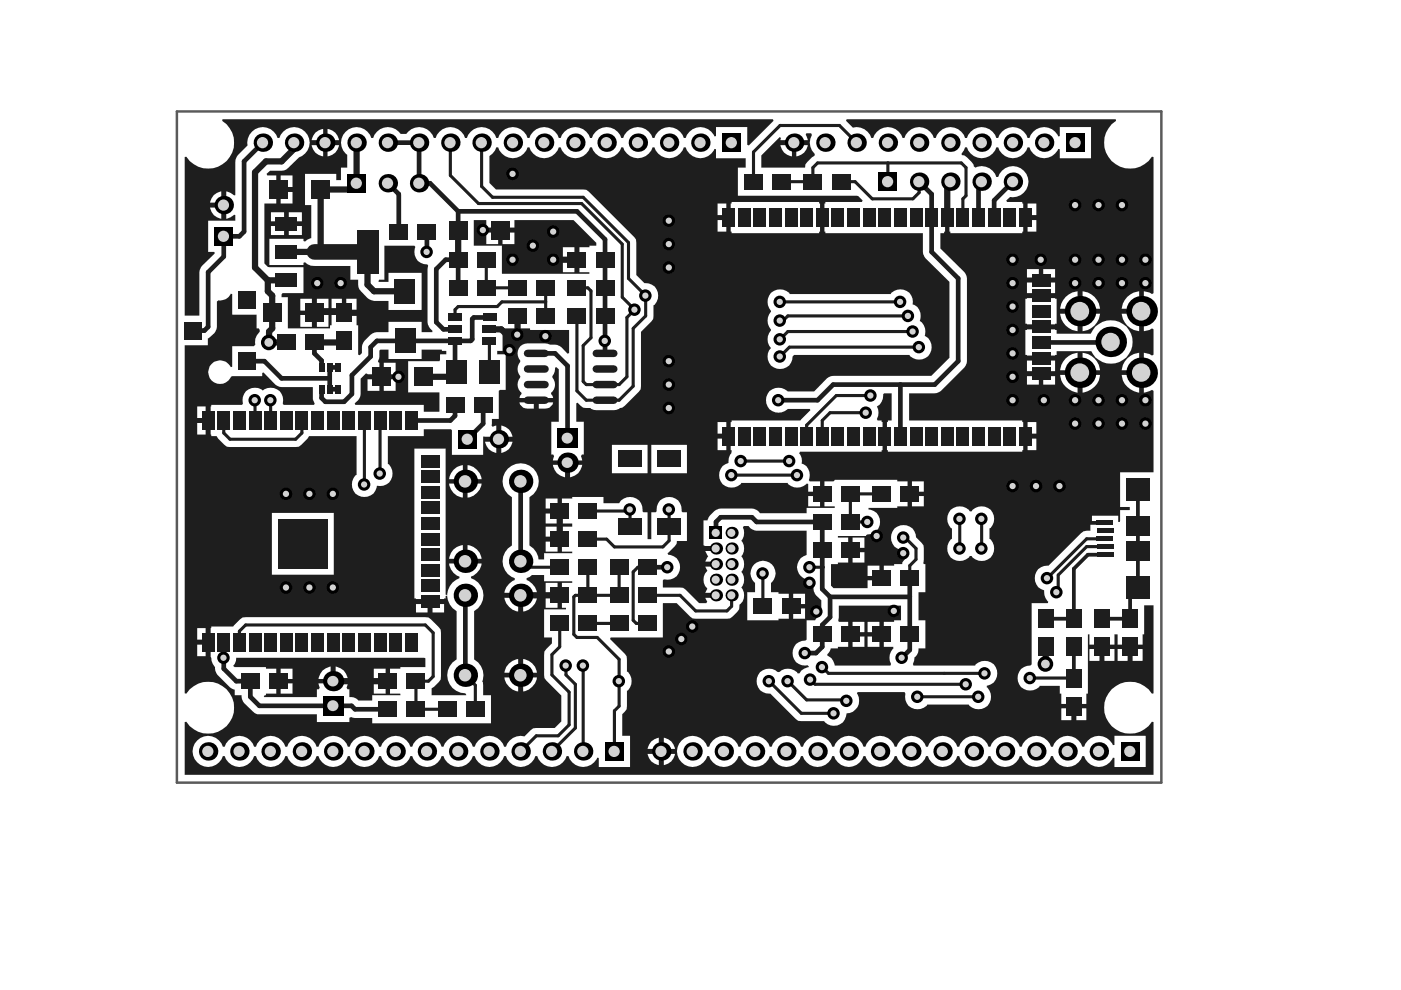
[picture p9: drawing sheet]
<svg xmlns="http://www.w3.org/2000/svg" width="297mm" height="210mm" viewBox="0 0 297 210" stroke-linecap="round" stroke-linejoin="round" font-family="sans-serif">
<path d="M85.3 67h1.1M85.9 66.5v1" fill="none" stroke="#5a5a5a" stroke-width=".26"/>
<path d="M37.5 23.6h208.7v142.3h-208.7z" fill="none" stroke="#5a5a5a" stroke-width=".53"/>
<g fill="#1e1e1e">
<path d="M80.4 74.3l.2-.2h1.8v2h7v-2h4.3v.3h.9v.7h-1.3v1.2l-.1 .3h-6.7v6.6h6.7v4.1h-3.3v-1.5h-14.6l-.1-.3a2.57 2.57 0 0 0 1.3-2v-3.2l1.1-1.1 .3 .2h2.5v-2.5h-.1a.65 .65 0 0 1 .1-.9zM81.4 76.9v2.5h2.5v-2.5zM81.4 80.4v2.5h2.5v-2.5zM77.9 80.4v2.5h2.5v-2.5z"/>
<path d="M161.4 33l3.9-3.9 .3 .2-.1 .4h5.8l-.5-1.1 .2-.3h1l.1 .3a3.4 3.4 0 0 0 .6 4.1v.3l-.6 .4-1.3 1.5-.1 .6h-9.3zM168.8 30.8v2.4a2.79 2.79 0 0 0 2.5-2.4zM165.5 30.8a2.79 2.79 0 0 0 2.4 2.4v-2.4z"/>
<path d="M100.5 46.7h2.6v1.6h6v-1.6h12.5l4.8 4.8v.6h-1.4v.3h-2.2v5.3h2.2v.3h-18.6v-5.9h-5.9zM106.5 49.3v2.5h2.6v-2.5zM103.1 49.3v2.5h2.5v-2.5zM119.3 52.4v2.2h2.5v-2.2zM119.3 55.5v2.2h2.5v-2.2z"/>
<path d="M177.8 128.4h13.2v3.1h-1.4v.3h-2.2v5.3h2v.4a2.69 2.69 0 0 0-.5 3.3l-.1 .3h-11.8a2.56 2.56 0 0 0-1.5-2l-.1-.4 .5-.6 .2-.6h1.5v-.4h2.2v-5.3h-2l-.1-.3zM183.9 131.8v2.2h2.6v-2.2zM180.8 131.8v2.2h2.5v-2.2zM183.9 135v2.1h2.6v-2.1zM180.8 135v2.1h2.5v-2.1z"/>
<path d="M50.1 139.5h39.8h.3v1.9h-5.3v.4h-2.2v5.3h2.2v.3h-6v1.1h-2.9l-1-.6-.9-.1v-1.7h-.4l-.2-.3 .2-.9h-6.2l.3 .9-.2 .3h-.4v1.7h-11.2l.1-.4h.3v-.3h2.2v-5.3h-2.2v-.4h-6.6l-.4-.2 .6-1.1zM79.2 141.8v2.2h2.6v-2.2zM71.2 141.3v2.7h2.5a3 3 0 0 0-2.5-2.7zM68.4 142.2l-.5 .6-.4 1.2h2.6v-2.7l-1.1 .4zM59.5 141.8v2.2h2.5v-2.2zM79.2 144.9v2.2h2.6v-2.2zM59.5 144.9v2.2h2.5v-2.2z"/>
<path d="M39.2 33.3l.3-.1a5.5 5.5 0 0 0 8.5 1 5.5 5.5 0 0 0-.9-8.6l.1-.3h116.7l.1 .3-5.2 5.2-.4-.1v-3.8h-6.6v2h-.3a3.2 3.2 0 0 0-3.2-2 3.2 3.2 0 0 0-2.9 2.4h-.4a3.3 3.3 0 0 0-3.1-2.4 3.3 3.3 0 0 0-3.1 2.4h-.4a3.3 3.3 0 0 0-3.2-2.4 3.3 3.3 0 0 0-3.1 2.4h-.4a3.3 3.3 0 0 0-3.1-2.4 3.3 3.3 0 0 0-3.1 2.4h-.4a3.3 3.3 0 0 0-3.1-2.4 3.3 3.3 0 0 0-3.1 2.4h-.4a3.3 3.3 0 0 0-3.1-2.4 3.3 3.3 0 0 0-3.2 2.4h-.4a3.3 3.3 0 0 0-3.1-2.4 3.3 3.3 0 0 0-3.1 2.4h-.4a3.3 3.3 0 0 0-3.1-2.4 3.3 3.3 0 0 0-3.1 2.4h-.4a3.3 3.3 0 0 0-3.1-2.4 3.3 3.3 0 0 0-3.1 2.4h-.4a3.3 3.3 0 0 0-2.7-2.3 3.3 3.3 0 0 0-3.2 1.4h-1.2a3.3 3.3 0 0 0-3.1-1.4 3.3 3.3 0 0 0-2.7 2.3h-.4a3.3 3.3 0 0 0-5-1.8 3.3 3.3 0 0 0-.1 5.3v2.7h-1.3v2.7h-1v-1.3h-6.6v6.6h1.3v7l-.9 .3-.4 .4-.4-.1v-.5h-7.2v5.6h7.2v-.5l.4-.1 1.2 .7 .8 .1h7.6v2.9h1.6a2.58 2.58 0 0 0 .6 2.5 4 4 0 0 0 2.8 2h3.1v1.9h7v-7.9h-7v2h-2.1l-.1-.2 .2-.3h1.1v-7.2h6.4l.2 .3a2.65 2.65 0 0 0 2.5 3.7l.2 .3-.2 .7v11.2l.3 .9 .8 1-.1 .2h-2.2v-2.2h-7v2.2h-2.5a3.8 3.8 0 0 0-2.9 2.3 3.1 3.1 0 0 0-.3 2.2l-.4 .4-.4-.1v-6.2h-.3v-2.2h-5.3v2.2h-.3v.6h-9v-6.6h-1.3v-.6l.2-.2h4.4v-5.5h-7.2l-.3-.1-.7-.7v-12.7h2.5v-6h-1.9l-.2-.3 .7-.7h2.5a1.87 1.87 0 0 0 1.4-.6l2.3-2.2a3.3 3.3 0 0 0 1.3-5.5 3.3 3.3 0 0 0-5.5 1.4h-.4a3.3 3.3 0 0 0-3.9-2.2 3.3 3.3 0 0 0-2.4 3.7l-2.1 2.1-.4 .9-.1 7.6h-.3l-.7-.5-.9-.3v5.8l.9-.3 .7-.6 .3 .1v1.2h-5.8v6.6h1.4v.3l-2.7 2.7-.5 .9v9.6h-3.1zM69.4 27.3v2.4h2.5a2.79 2.79 0 0 0-2.5-2.4zM66.9 28.1l-.5 .7-.3 .9h2.4v-2.4l-1 .4zM69.4 30.8v2.4a2.79 2.79 0 0 0 2.5-2.4zM66.1 30.8a2.79 2.79 0 0 0 2.4 2.4v-2.4zM59.5 37.2v2.4h2.5v-2.4zM45.3 41.4l-.4 .6-.4 1h2.4v-2.4l-.9 .3zM59.5 40.7v2.5h2.5v-2.5zM44.5 44a2.81 2.81 0 0 0 2.4 2.4v-2.4zM61.2 45v1.9h2.8v-1.9zM57.4 45v1.9h2.8v-1.9zM61.2 47.9v1.9h2.8v-1.9zM57.4 47.9v1.9h2.8v-1.9zM73.4 63.3v2.6h2.2v-2.6zM70.3 63.3v2.6h2.2v-2.6zM67.2 63.3v2.6h2.4v-2.6zM63.7 63.3v2.6h2.4v-2.6zM67.2 66.8v2.5h2.4v-2.5zM63.7 66.8v2.5h2.4v-2.5z"/>
<path d="M46 63.9l.3-.2h.3a2.41 2.41 0 0 0 2.3-1.4h.3v4.4h5.2v2.9h.5l.2 .8a2.88 2.88 0 0 0-1 2.7l-.3 .3h-4.6v4.4h-.3a2.51 2.51 0 0 0-3.9-.8 2.51 2.51 0 0 0 .2 4 2.51 2.51 0 0 0 3.8-1.1l.2-.1h6.4v-.7l.3-.1 2.5 2.5 .8 .5 7.1 .1v2.6l.4 .8-.1 .3h-6.4l-.2-.2a2.65 2.65 0 0 0-1.1-3 2.65 2.65 0 0 0-3.2 .2 2.67 2.67 0 0 0-3.1-.1 2.67 2.67 0 0 0-1.1 2.9l-.2 .2h-6.5v.4h-.1v5.9h.1v.4h1.1l1.7 1.8 .5 .4 .7 .1h13.9l.6-.1 .6-.4 1.6-1.8h10.1v8.2a2.66 2.66 0 0 0 .4 4.4 2.66 2.66 0 0 0 3.9-2.1 2.65 2.65 0 0 0 3.1-1.4 2.65 2.65 0 0 0-.8-3.2v-5.9h7.7v-1.5h5.7l.2 .2v5.2h6.6v-3.8h2.8v-2.4l-.8 .2-.2-.2 .1-1.4h1.5v-5.9l.2-.2h1.2v-7.6h-1.8v-.7h1.1v-4.2h-.3v-.5l.2-.3 .3 .2h2.5v-2.6h1.1v2.6h2.1v.4h8.3v4.9l-.4 .1-1.3-1.4-.9-.5h-1.5l-1-.3h-3.8a2.23 2.23 0 0 0-1.9 1.4 2.23 2.23 0 0 0 .4 2.4 2.59 2.59 0 0 0 0 3.3 2.32 2.32 0 0 0 .2 3.3l.1 .3-.5 .9h7.2l-.5-.9 .1-.3 .2-.1a2.41 2.41 0 0 0 0-3.2l.5-1.1 .1-.8 .2-.2 .6 .5v11.1h-1.6v7h.4l.2 .3-.3 .9h6.2l-.2-.9 .2-.3h.4v-7h-1.6v-3.9l.3-.1 1.1 1 1.6 .1 .7 .4h4.8l1.2-.5 .6-.4 2.9-2.9 .4-.6 .1-.6v-11.5l2.6-2.8 .1-2.9a2.64 2.64 0 0 0 .8-3 2.64 2.64 0 0 0-2.8-1.7l-1.7-1.7-.1-7.5-10.5-10.6h-19.1l-1.4-1.4v-5.7l1.2-1.2 .2-.7h.4a3.3 3.3 0 0 0 3.1 2.4 3.3 3.3 0 0 0 3.1-2.4h.4l.3 .7a3.3 3.3 0 0 0 3.2 1.6 3.3 3.3 0 0 0 2.8-2.3h.4l.2 .7a3.3 3.3 0 0 0 3.2 1.6 3.3 3.3 0 0 0 2.8-2.3h.4l.3 .7a3.3 3.3 0 0 0 3.2 1.6 3.3 3.3 0 0 0 2.7-2.3h.4l.3 .7a3.3 3.3 0 0 0 3.2 1.6 3.3 3.3 0 0 0 2.8-2.3h.4l.2 .7a3.3 3.3 0 0 0 3.2 1.6 3.3 3.3 0 0 0 2.8-2.3h.4l.2 .7a3.3 3.3 0 0 0 3.1 1.7 3.3 3.3 0 0 0 2.8-2h.3v2h6.3v1.9h-1.7v6l25.6 .1 .9 .9-.2 .3h-7.7v.4h-.2v5.9h.2v.3h20.7v4l.2 .9 5.4 5.5v16.1l-3.8 3.8h-20.8l-.5 .1-.9 .4-2.7 2.8h-5.6a2.66 2.66 0 0 0-3.8 0 2.66 2.66 0 0 0 0 3.7 2.66 2.66 0 0 0 3.8 0h4.7l.1 .3-2.1 2.2h-14.6v.3h-.2v5.9h.2v.7a2.57 2.57 0 0 0-.6 2.1 2.66 2.66 0 0 0-1.6 4 2.66 2.66 0 0 0 4.3 .2h9.8l.1 .3a2.81 2.81 0 0 0 3.9-.2l.4 .1v1.6h2.5v-2.1h-2.2l-.2-.3a2.61 2.61 0 0 0-1.5-3.5 2.39 2.39 0 0 0-.6-2.2l.2-.3h17.3v-.4h.2v-5.9h-.2v-.3h-.8l-.2-.3a2.93 2.93 0 0 0 0-2.7 2.65 2.65 0 0 0 1.4-2.6l.2-.2h1.5v5.8h-.8v.3h-.1v5.9h.1v.4h28.5v-.4h.2v-5.9h-.2v-.3h-23.9v-5.8h5.4l.9-.3 5.4-5.2 .4-.9v-18.4l-.4-.9-5.1-5v-3.3h.8v-.3h.2v-3h.9v3h.2v.3h15.2v-.3h.2v-5.9h-.2v-.4h-3.2l-.1-.3 .8-.7h.6a3.3 3.3 0 0 0 3.2-2.9 3.3 3.3 0 0 0-2.5-3.6 3.3 3.3 0 0 0-3.9 2.2h-.4l-.2-.6a3.2 3.2 0 0 0-4.2-1.4l-.3-.2-.1-.4-.4-.5-1-1-1.1-.6 .7-1.6h.4l.3 .7a3.3 3.3 0 0 0 3.2 1.6 3.3 3.3 0 0 0 2.7-2.3h.4l.3 .7a3.3 3.3 0 0 0 3.2 1.6 3.3 3.3 0 0 0 2.8-2.3h.4l.2 .7a3.3 3.3 0 0 0 3 1.7 3.3 3.3 0 0 0 2.9-2h.3v2h6.6v-6.7h-6.6v2h-.3l-.2-.3a3.3 3.3 0 0 0-3.2-1.6 3.3 3.3 0 0 0-2.7 2.3h-.4l-.3-.7a3.3 3.3 0 0 0-3.2-1.6 3.3 3.3 0 0 0-2.8 2.3h-.4l-.2-.7a3.3 3.3 0 0 0-3.2-1.6 3.3 3.3 0 0 0-2.8 2.3h-.4l-.2-.7a3.3 3.3 0 0 0-3.2-1.6 3.3 3.3 0 0 0-2.8 2.3h-.4l-.3-.7a3.3 3.3 0 0 0-3.2-1.6 3.3 3.3 0 0 0-2.7 2.3h-.4l-.3-.7a3.3 3.3 0 0 0-3.2-1.6 3.3 3.3 0 0 0-2.8 2.3h-.4l-.2-.7a3.3 3.3 0 0 0-3.7-1.5l-1.4-1.5 .1-.3h57.1v.3a5.5 5.5 0 0 0-.9 8.6 5.5 5.5 0 0 0 8.5-1l.4 .1v28.9l-.4 .1-.5-.3-1.2-.2v8.4l1.2-.2 .5-.4 .4 .2v5.4l-.4 .2-.5-.3-1.2-.3v8.5l1.7-.6 .4 .2v17.2h-7.1v7.4h2v.7h-2l-.1 2.5h-.3v-1.4h-5.6v1.4h-.3v1.8l-1.5 .2-.5 .4-6.9 6.8h-.3a2.69 2.69 0 0 0-2.6 2.4 2.69 2.69 0 0 0 2 2.9 2.71 2.71 0 0 0 .8 2.3v.4h-3.5v12.9l-.3 .3a2.65 2.65 0 0 0-2.4 3.8 2.65 2.65 0 0 0 4.5 .5h4.2v1.7h.3v2.2h5.3v-2.2h.4v-12.6h.3v2.2h5.3v-2.2h.7v2.2h5.3v-2.2h.3v-6.2h2v18.7l-.4 .1a5.5 5.5 0 0 0-8.2-1.2 5.5 5.5 0 0 0 0 8.3 5.5 5.5 0 0 0 8.2-1.2l.4 .1v11.2h-205.4v-11.2h.4a5.5 5.5 0 0 0 8.2 1 5.5 5.5 0 0 0-.1-8.3 5.5 5.5 0 0 0-8.2 1.3l-.3-.1v-73.8h4.9v-1.5h.2a3 3 0 0 0 1.7-2.4zM217.9 43.2v2.4h1.8v-2.4zM152.1 43.2v2.4h1.9v-2.4zM217.9 46.7v2.4h1.8v-2.4zM152.1 46.7v2.4h1.9v-2.4zM155.1 42.8v.4h-.2v5.9h.2v.3h18.6v-.3h.2v-5.9h-.2v-.4zM221.2 57.1v1.7h2.5v-1.7zM217.7 57.1v1.7h2.6v-1.7zM217.7 59.9v2.3h6v-2.3zM163.5 62.1a3.1 3.1 0 0 0 0 4 3.1 3.1 0 0 0 0 3.9 2.8 2.8 0 0 0 0 3.8 2.65 2.65 0 0 0 .9 4.3 2.65 2.65 0 0 0 3.6-2.5l.4-.3h24.4a2.66 2.66 0 0 0 4.2 0 2.66 2.66 0 0 0-.9-4.1 2.74 2.74 0 0 0-1.1-3.2 2.61 2.61 0 0 0-1.5-3.5 2.63 2.63 0 0 0-1.5-2.9 2.63 2.63 0 0 0-3.2 .7h-21.4a2.68 2.68 0 0 0-3.9-.2zM239 62.9a4 4 0 0 0-1.2 2.6h3.7v-3.7a4 4 0 0 0-2.5 1.1zM229.5 61.8v3.7h3.7a4.1 4.1 0 0 0-3.7-3.7zM226 62.9a4 4 0 0 0-1.2 2.6h3.7v-3.7a4 4 0 0 0-2.5 1.1zM217.4 63.3v5.3h.3v.2h6v-.2h.3v-5.3h-.3v-.1h-6v.1zM237.8 66.5a4.1 4.1 0 0 0 3.7 3.7v-3.7zM229.5 66.5v3.7a4.1 4.1 0 0 0 3.7-3.7zM224.8 66.5a4.1 4.1 0 0 0 3.7 3.7v-3.7zM217.4 70v5.3h.3v.1h6v-.1h.3v-.8h7.4a4.6 4.6 0 0 0 7.1 1.5 4.6 4.6 0 0 0-.3-7.3 4.6 4.6 0 0 0-6.9 2.1h-7.3v-.8h-.3v-.2h-6v.2zM239 76a4 4 0 0 0-1.2 2.5h3.7v-3.7a4 4 0 0 0-2.5 1.2zM229.5 74.8v3.7h3.7a4.1 4.1 0 0 0-3.7-3.7zM226 76a4 4 0 0 0-1.2 2.5h3.7v-3.7a4 4 0 0 0-2.5 1.2zM217.7 76.4v2.3h6v-2.3zM221.2 79.8v1.7h2.5v-1.7zM217.7 79.8v1.7h2.6v-1.7zM237.8 79.5a4.3 4.3 0 0 0 3.7 3.8v-3.8zM229.5 79.5v3.8a4.3 4.3 0 0 0 3.7-3.8zM224.8 79.5a4.3 4.3 0 0 0 3.7 3.8v-3.8zM114.2 85.3v1.3a2.79 2.79 0 0 0 3-.8l.1-.5zM110.1 85.3a1.81 1.81 0 0 0 1.7 1.3h1.4v-1.3zM41.8 86.2v2.4h1.8v-2.4zM217.9 89.5v2.4h1.8v-2.4zM152.1 89.5v2.4h1.9v-2.4zM41.8 89.7v2.4h1.8v-2.4zM106.3 90.2v2.4h2.4a2.81 2.81 0 0 0-2.4-2.4zM217.9 93v2.4h1.8v-2.4zM152.1 93v2.4h1.9v-2.4zM106.3 93.7v2.3a2.81 2.81 0 0 0 2.4-2.3zM102.8 93.7a2.81 2.81 0 0 0 2.4 2.3v-2.3zM138.1 94.3v6h7.5v-6zM129.7 94.3v6h7.6v-6zM120.9 98.6v2.6a3 3 0 0 0 2.5-2.6zM117.2 98.6a3 3 0 0 0 2.6 2.6v-2.6zM99.1 98.6v3h3a3.5 3.5 0 0 0-3-3zM96.1 99.6l-.5 .7-.4 1.3h2.9v-3l-1.2 .4zM193.4 102.1v2.1h2.5v-2.1zM99.1 102.5v3a3.5 3.5 0 0 0 3-3zM95.2 102.5a3.4 3.4 0 0 0 2.9 3v-3zM193.4 105.2v2.2h2.5v-2.2zM171.4 105.2v2.2h2.5v-2.2zM115.7 105.7v2.1h2.5v-2.1zM201.6 108.1a2.74 2.74 0 0 0 .2 4v2.1a2.65 2.65 0 0 0-.2 4.1 2.65 2.65 0 0 0 4-.4h.4a2.65 2.65 0 0 0 4 .4 2.65 2.65 0 0 0-.2-4.1v-2.1a2.65 2.65 0 0 0 .2-4.1 2.65 2.65 0 0 0-4 .4h-.4a2.7 2.7 0 0 0-4-.3zM115.7 108.9v2.1h2.5v-2.1zM115.7 111.7v2.1h2.5v-2.1zM180.8 114v2.2h2.5v-2.2zM115.7 114.8v2.2h2.5v-2.2zM99.1 115.6v2.9h3a3.4 3.4 0 0 0-3-2.9zM96.1 116.5l-.5 .7-.4 1.3h2.9v-2.9l-1.2 .4zM180.8 117.1v2.2h2.5v-2.2zM57.6 108.7v13.2h13.2v-13.2zM183.9 119.9v2.2h2.6v-2.2zM115.7 123.6v2.1h2.5v-2.1zM168.2 125.9v2.2h2.5v-2.2zM115.7 126.8v2.1h2.5v-2.1zM110.9 126.8v2.9a3.6 3.6 0 0 0 2.9-2.9zM106.9 126.8a3.6 3.6 0 0 0 3 2.9v-2.9zM91.7 128.1v1.8h2.5v-1.8zM88.2 128.1v1.8h2.4v-1.8zM168.2 129v2.2h2.5v-2.2zM159.9 119.7a2.59 2.59 0 0 0 .2 3.9v2h-1.7v5.9h6.7v-.3h2.1v-5.3h-2.1v-.3h-1.6v-2a2.65 2.65 0 0 0 .2-3.9 2.65 2.65 0 0 0-3.8 0zM41.8 133.2v2.4h1.8v-2.4zM41.8 157a3.3 3.3 0 0 0 .6 5.1 3.3 3.3 0 0 0 4.8-1.8h.4l.3 .7a3.3 3.3 0 0 0 3.2 1.6 3.3 3.3 0 0 0 2.8-2.3h.4l.2 .7a3.3 3.3 0 0 0 3.2 1.6 3.3 3.3 0 0 0 2.8-2.3h.4l.3 .7a3.3 3.3 0 0 0 3.2 1.6 3.3 3.3 0 0 0 2.7-2.3h.4l.3 .7a3.3 3.3 0 0 0 3.2 1.6 3.3 3.3 0 0 0 2.7-2.3h.4l.3 .7a3.3 3.3 0 0 0 3.2 1.6 3.3 3.3 0 0 0 2.8-2.3h.4l.2 .7a3.3 3.3 0 0 0 3.2 1.6 3.3 3.3 0 0 0 2.8-2.3h.4l.3 .7a3.3 3.3 0 0 0 3.2 1.6 3.3 3.3 0 0 0 2.7-2.3h.4l.3 .7a3.3 3.3 0 0 0 3.2 1.6 3.3 3.3 0 0 0 2.8-2.3h.4l.2 .7a3.3 3.3 0 0 0 3.2 1.6 3.3 3.3 0 0 0 2.8-2.3h.4l.2 .7a3.3 3.3 0 0 0 3.2 1.6 3.3 3.3 0 0 0 2.8-2.3h.4l.3 .7a3.3 3.3 0 0 0 3.2 1.6 3.3 3.3 0 0 0 2.7-2.3h.4l.3 .7a3.3 3.3 0 0 0 3 1.6 3.3 3.3 0 0 0 2.8-2l.4 .1v1.9h6.6v-6.6h-1.7v-4.6l1-1v-3.9a2.61 2.61 0 0 0 0-4.1v-3.3l-3.6-3.6 .2-.3h11v-7.3h3l2.8 2.8 .5 .4 .7 .1 7.3-.1 1.9-1.9 .1-1 .2-.1a2.57 2.57 0 0 0 .2-3.5 2.59 2.59 0 0 0 0-3.3 2.59 2.59 0 0 0 0-3.4 2.59 2.59 0 0 0 0-3.3 2.47 2.47 0 0 0 .3-2.7l.2-.4h1l.8 .8 .9 .2h10.6v5.2a2.64 2.64 0 0 0-2 3.1 2.64 2.64 0 0 0 3.1 2l.4 .3v1.8l.2 .9 1.4 1.5v2.8l-1.3 1.4h-1.8v4.1l-.3 .2a2.64 2.64 0 0 0-2.6 2.9 2.64 2.64 0 0 0 3.1 2.3l.3 .4-1 .4-.6 .4-.4 .6h-.4a2.56 2.56 0 0 0-3.8-.4h-.5a2.65 2.65 0 0 0-4.3 1.2 2.65 2.65 0 0 0 2.8 3.5l5.9 5.7 5.5 .1a2.67 2.67 0 0 0 3 .9 2.67 2.67 0 0 0 1.8-2.6 2.64 2.64 0 0 0 2.2-4.1l.1-.4h10l.2 .4a2.65 2.65 0 0 0 1.3 3 2.65 2.65 0 0 0 3.3-.7h8.8l.1 .3a2.7 2.7 0 0 0 4-.1 2.7 2.7 0 0 0-.3-3.9l.1-.3h.2a2.66 2.66 0 0 0 1.5-4.1 2.66 2.66 0 0 0-4.3-.2h-13l-.1-.3 .3-1.4 .3-.3a2.17 2.17 0 0 0 .5-1.6h1.5v-6h-1.5v-5.9h1.5v-6h-.3l-.2-.3 .2-.7-.1-3-1.6-1.7-.1-.6a2.66 2.66 0 0 0-3.1-1.9 2.66 2.66 0 0 0-2 3.1 2.66 2.66 0 0 0 3.1 2.1l.5 .4v.9l-1.3 1.4v.3h-1.7v.3h-2.2v2.7h-.5v.4h-3v1.7h-7.2l-.5-.5v-4.6h1.4v-.3h2.2v-5.3h-2.2v-.4h6l.3-.3a2.65 2.65 0 0 0 2.7-2.5 2.65 2.65 0 0 0-2.5-2.8v-.3h6.1v-.3h2.2v-5.3h-2.2v-.4h-13.2l-.3 .4h-1.9v5.3h2.2v.3h-6v1.1h-9.9l-.7-.7-1-.3-7.1 .1a3.8 3.8 0 0 0-2.1 1.8l-.2 .6h-.8v5.3l.2 .2h2.4v1h-2.2l.5 1.1-.5 1.2h2.2v1h-2.2l.3 .8a2.88 2.88 0 0 0 0 4l-.3 .8h2.2v1.1h-2.2l.3 .7-.1 .4h-1.6l-3.4-3.3h-4.3v-1.6l.2-.2a2.67 2.67 0 0 0 3.5-2 2.67 2.67 0 0 0-2.5-3.2l-.2-.3 1.6-1.5 .4-.5v-.6h2.1v-6.1h-.9l-.2-.2v-.4a2.66 2.66 0 0 0-2.8-2.6 2.66 2.66 0 0 0-2.5 3l-.2 .2h-.9v5.7h-.8v-5.7h-.9l-.2-.2v-.4a2.66 2.66 0 0 0-1.9-2.6 2.66 2.66 0 0 0-3 1.3h-3.3v-1.3h-6.7v.3h-2.2v5.3h2.2v.7h-2.2v5.3h2.2v.3h-5.9v1.3h-1.2a3.8 3.8 0 0 0-2-3l.1-10.2a3.8 3.8 0 0 0 1-5.8 3.8 3.8 0 0 0-5.9 .1 3.8 3.8 0 0 0 1.1 5.7v10.3a3.8 3.8 0 0 0-1.9 3.7 3.8 3.8 0 0 0 2.5 3.2v.4l-.4 .2a3.4 3.4 0 0 0-1.8 2.5h6.9v-.4a3.7 3.7 0 0 0-2.1-2.3v-.4l.6-.3 .5-.4h2.6v1.3h5.9v.4h-2.2v5.3h.9v.3h-4.6v6h1.6v1.2l-1.6 1.7v5.7l3.6 3.7v5.5l-1.4 1.4h-4.6l-1.8 1.7-.8-.1a3.3 3.3 0 0 0-3.1 2.3h-.4l-.3-.6a3.3 3.3 0 0 0-3.2-1.7 3.3 3.3 0 0 0-2.7 2.3h-.4l-.3-.6a3.3 3.3 0 0 0-3.2-1.7 3.3 3.3 0 0 0-2.8 2.3h-.4l-.2-.6a3.3 3.3 0 0 0-3.2-1.7 3.3 3.3 0 0 0-2.8 2.3h-.4l-.3-.6a3.3 3.3 0 0 0-3.2-1.7 3.3 3.3 0 0 0-2.7 2.3h-.4l-.3-.6a3.3 3.3 0 0 0-3.2-1.7 3.3 3.3 0 0 0-2.8 2.3h-.4l-.2-.6a3.3 3.3 0 0 0-3.2-1.7 3.3 3.3 0 0 0-2.8 2.3h-.4l-.2-.6a3.3 3.3 0 0 0-3.2-1.7 3.3 3.3 0 0 0-2.8 2.3h-.4l-.3-.6a3.3 3.3 0 0 0-3.2-1.7 3.3 3.3 0 0 0-2.7 2.3h-.4l-.3-.6a3.3 3.3 0 0 0-3.2-1.7 3.3 3.3 0 0 0-2.8 2.3h-.4l-.2-.6a3.3 3.3 0 0 0-5.2-.7zM41.8 136.7v2.4h1.8v-2.4zM240.1 137.6v2.5h2.2v-2.5zM237 137.6v2.5h2.1v-2.5zM234.2 137.6v2.5h2.1v-2.5zM231 137.6v2.5h2.1v-2.5zM110.9 139.7v2.9h2.9a3.4 3.4 0 0 0-2.9-2.9zM107.9 140.7l-.6 .7-.4 1.2h3v-2.9l-1.2 .4zM110.9 143.6v3a3.5 3.5 0 0 0 2.9-3zM106.9 143.6a3.5 3.5 0 0 0 3 3v-3zM44.8 132.8v.4h-.1v6.1l.1 .2a2.57 2.57 0 0 0 .8 1.9l.1 .8 .4 .9 2.7 2.6 1 .5v1.2h1.4l.1 .8 .5 .9 2.3 2.1 .4 .2h12.7v1.7h6.9v-.9l.4-.2 .8 .2h3.6v1.2h25.2v-6h-1.7v-2.1l-.2-.8a3.8 3.8 0 0 0-1.7-4.7v-10.2a3.8 3.8 0 0 0 2-3.7 3.8 3.8 0 0 0-2.6-3.3v-.3a3.5 3.5 0 0 0 2.2-2.8h-6.9a3.3 3.3 0 0 0 2.2 2.8v.3a3.9 3.9 0 0 0-2.6 3.6l-.3-.1v-31h-6.6v31.8h.3v.1h6v-.1h.3v-.5l.3-.1a4 4 0 0 0 2 3.3v10.2a3.8 3.8 0 0 0-1.9 4.3 3.8 3.8 0 0 0 3.8 2.9l.2 .4h-7.4v-1.5l.5-.3 1.4-1.5 .1-9.9-.1-.7-.4-.5-2.2-2.1h-38.7h-.7l-.5 .4-1.5 1.5zM228.2 150.2v2.5h2.1v-2.5zM225 150.2v2.5h2.1v-2.5zM144.5 157a3.3 3.3 0 0 0 .6 5.1 3.3 3.3 0 0 0 4.8-1.8h.4a3.3 3.3 0 0 0 3.2 2.3 3.3 3.3 0 0 0 3.1-2.3h.4a3.3 3.3 0 0 0 3.1 2.3 3.3 3.3 0 0 0 3.1-2.3h.4a3.3 3.3 0 0 0 3.1 2.3 3.3 3.3 0 0 0 3.1-2.3h.4a3.3 3.3 0 0 0 3.1 2.3 3.3 3.3 0 0 0 3.2-2.3h.4a3.3 3.3 0 0 0 3.1 2.3 3.3 3.3 0 0 0 3.1-2.3h.4a3.3 3.3 0 0 0 3.1 2.3 3.3 3.3 0 0 0 3.1-2.3h.4a3.3 3.3 0 0 0 3.1 2.3 3.3 3.3 0 0 0 3.1-2.3h.4a3.3 3.3 0 0 0 3.1 2.3 3.3 3.3 0 0 0 3.2-2.3h.4a3.3 3.3 0 0 0 3.1 2.3 3.3 3.3 0 0 0 3.1-2.3h.4a3.3 3.3 0 0 0 3.1 2.3 3.3 3.3 0 0 0 3.1-2.3h.4a3.3 3.3 0 0 0 3.1 2.3 3.3 3.3 0 0 0 3.1-2.3h.4a3.3 3.3 0 0 0 3.1 2.3 3.3 3.3 0 0 0 3.2-2.3h.4a3.2 3.2 0 0 0 2.9 2.3 3.2 3.2 0 0 0 3.2-2l.3 .1v1.9h6.6v-6.6h-6.6v1.9l-.3 .1a3.2 3.2 0 0 0-3.2-2 3.2 3.2 0 0 0-2.9 2.3h-.4a3.3 3.3 0 0 0-3.2-2.3 3.3 3.3 0 0 0-3.1 2.3h-.4a3.3 3.3 0 0 0-3.1-2.3 3.3 3.3 0 0 0-3.1 2.3h-.4a3.3 3.3 0 0 0-3.1-2.3 3.3 3.3 0 0 0-3.1 2.3h-.4a3.3 3.3 0 0 0-3.1-2.3 3.3 3.3 0 0 0-3.1 2.3h-.4a3.3 3.3 0 0 0-3.2-2.3 3.3 3.3 0 0 0-3.1 2.3h-.4a3.3 3.3 0 0 0-3.1-2.3 3.3 3.3 0 0 0-3.1 2.3h-.4a3.3 3.3 0 0 0-3.1-2.3 3.3 3.3 0 0 0-3.1 2.3h-.4a3.3 3.3 0 0 0-3.1-2.3 3.3 3.3 0 0 0-3.1 2.3h-.4a3.3 3.3 0 0 0-3.2-2.3 3.3 3.3 0 0 0-3.1 2.3h-.4a3.3 3.3 0 0 0-3.1-2.3 3.3 3.3 0 0 0-3.1 2.3h-.4a3.3 3.3 0 0 0-3.1-2.3 3.3 3.3 0 0 0-3.1 2.3h-.4a3.3 3.3 0 0 0-3.1-2.3 3.3 3.3 0 0 0-3.2 2.3h-.4a3.3 3.3 0 0 0-5.4-1.3zM140.7 156.4v2.4h2.4a2.81 2.81 0 0 0-2.4-2.4zM138.1 157.2l-.5 .7-.3 .9h2.4v-2.4l-.9 .3zM140.7 159.8v2.4a2.81 2.81 0 0 0 2.4-2.4zM137.3 159.8a2.81 2.81 0 0 0 2.4 2.4v-2.4z"/>
</g>
<g fill="none" stroke="#1e1e1e" stroke-width=".99">
<path d="M88.9 30.2v8.7h2.3M208.1 38.5l-.6 .7M44.1 57.7v11.6l-.8 .8h-2.4M47.4 50.1v4.3M92.5 57.1v11.2M94.5 55.1h2.6v5.9M128.3 50.8v16.2M68.2 76.4v1.5M69.9 77.9v4.6M74.6 79.6v3.9l-1.6 1.7M79.9 72.3l-1.3 1.3v2M94 69.8h2.5"/>
<path d="M96.5 72.3v6.3M100.1 71.9l-.3 .4M100.5 67.3l-.4 .3M128.3 72.3v2.6M68.2 82.5v1.9l.8 .8M96.5 85.8v2.4l-1 1M102.4 85.8v4l-3.3 3.3M159.4 109.7l1 1M174.3 116.6v8.3M47.4 136.2v5.6l2.7 2.6M174.3 132.5v4.6M192.9 137.8l-1.7 1.7"/>
<path d="M53.1 144.4v3.3l1.9 2M74.5 149.7l.8 .7"/>
</g>
<g fill="none" stroke="#1e1e1e" stroke-width=".66">
<path d="M95.5 30.2v7M102.1 30.2v9.3M159.8 32.2v6.3M178.3 38.5h3M103.1 55.1v5.9M131.9 51.8v11.2l2.7 2.7-1.7 1.6M133.3 51.4v7.6M73 72.3l-.4 .3M97.1 65l-.6 .7v1.6M106.4 64l-1 1M115.7 61v6M123.6 73.3v7.6l.7 .6"/>
<path d="M132.9 79.9l-1.6 1.6M136.9 62.7v4.3M165.4 68h.7M47.4 89.2v2.6l1.4 1.3M54.1 84.9v4.3M57.4 84.9v4.3M64 89.2v2.6l-1.3 1.3M122.3 82.9l2 2M134.2 81.9l-2.9 3M171 90.1v2.4M174.3 89.2v3.3M110.4 119l1.3 1.3"/>
<path d="M133.3 108.4l.3-.4-.1 3.7M141.9 108v6.6M191.6 114h.3M194.2 116.3v2.3M229.8 110.9l-.1 .1M90.2 132.5l1.6 1.7v9.2l-1 1h-2.6v6M118.7 137.1l-1.7 1.7v4.3M121.7 134.5l.6 .7M122 126.2l-.3 .4M131.3 120.3v5.9M131.3 139.8v9.9M134.2 121.3v10.2l.7 .7"/>
<path d="M155.1 126.2v2.3l-1 1M173 129.5l.1 .2M224.4 121.9v3.3M100.8 145.3v5.1M113.7 156l-3.3 3.3M120 141.1v2l2 2v9.3M120.7 146.7v7M174.3 141.4l1.4 1.4M179.3 148.4l.2 .2"/>
</g>
<path d="M62.4 30.2v1.4M75.6 30.2v8.7l-1.3 1.3M201.5 38.5l-.7 .7M56.8 59.4v2.4l.9 .9v3.6M102.4 48.8h.4M57.7 69.6l-.6 .7M72.6 66l.4 .3M96.5 78.6l-1.3 1.3M106.3 69.8l1.1 1.2M221.7 137.1v3.7" fill="none" stroke="#1e1e1e" stroke-width="1.3"/>
<circle cx="174.3" cy="120.3" r=".33" fill="#1e1e1e"/>
<g fill="none" stroke="#1e1e1e" stroke-width=".99">
<path d="M51.8 34.2v14.9l-1 1h-3.4M194.9 38.5l2.6 2.7v12.2M207.5 39.2v6.9M84.5 41.2v7.9M90.5 49.1v4.3M97.1 44.8v4.3M203.2 59v17.6M210.8 42.5v3.6M52.4 76.6h3.7M66.7 74.9l1.5 1.5M100.1 67.6v4.3M120.3 77.6v15.3"/>
<path d="M128.3 67v5.3M235.5 72.5l-.1 .1M59.7 80.2h10.2M69 85.2h4M69.9 82.5h1.7M176.7 81.5l-3.4 3.4M190.9 81.5v11M110.4 102.1v16.9M174.3 110.7v5.9M174.3 124.9l1.7 1.7v4.3l-1.7 1.6M192.9 122.6v15.2M50.1 144.4h3"/>
<path d="M70.6 149.7h3.9"/>
</g>
<g fill="none" stroke="#1e1e1e" stroke-width=".66">
<path d="M194.9 38.5v2.3M204.8 35.5v6M122.3 67v15.9M125.3 61.7v9.9M132.9 67.3v12.6M134.2 69.6v12.3M80.6 89.2v11.2M176 87.5l-1.7 1.7M180.3 104.7v6M192.9 119.9v2.7M203.5 110v6.3M208.1 110v6.3"/>
<path d="M52.1 132.5l-1.3 1.3M118.7 132.2v4.9M121.7 126.6v7.9M224.4 125.2l-.4 .4M123.6 141.1v18.2"/>
</g>
<path d="M54.1 36.5v20.2M200.8 39.2v6.9M68 40.2v12.6l-.7 .6h-6.6M97.1 49.1v6M57.1 70.3v2.3M57.7 66.3v3.3M66.7 66h5.9M73 66.3h5.9M109.7 67v4M118.7 108.4v5.9" fill="none" stroke="#1e1e1e" stroke-width="1.3"/>
<path d="M227.7 120.6v10.6M227.7 137.1v6.7M239.6 126.4v4.8" fill="none" stroke="#1e1e1e" stroke-width=".79"/>
<path d="M66.7 53.4h11.2" fill="none" stroke="#1e1e1e" stroke-width="3.3"/>
<circle cx="60.7" cy="47.4" r=".66" fill="#1e1e1e"/>
<path d="M62.4 31.6l-2.7 2.6M68 40.2h6.3M89.9 79.9h5.3M103.8 69.8h2.5M107.4 71h2.3" fill="none" stroke="#1e1e1e" stroke-width="1.3"/>
<g fill="none" stroke="#1e1e1e" stroke-width=".66">
<path d="M103.1 61h6.6M106.4 64h9.3M124.6 61l.7 .7M124.3 84.9h7M124.3 81.5h7M124.6 114.3h4M124.6 108.4h8.7M130.3 116h10.2M124.6 132.2h6.7M124.6 126.2h6.7M134.9 132.2h2.3M88.2 150.4h6.6"/>
<path d="M120.7 153.7l-2.4 2.3h-4.6M131.3 149.7l-1 1"/>
</g>
<path d="M92.5 68.3l1.5 1.5M113.7 74.9h4M87.2 89.2h8.3" fill="none" stroke="#1e1e1e" stroke-width=".99"/>
<circle cx="161.7" cy="128.5" r=".33" fill="#1e1e1e"/>
<path d="M144.2 126.2l3.3 3.3h6.6" fill="none" stroke="#1e1e1e" stroke-width=".66"/>
<circle cx="161.7" cy="121.6" r=".33" fill="#1e1e1e"/>
<path d="M55.7 30.2l-3.9 4M47.4 54.4l-3.3 3.3M190.9 81.5h7.3M151.8 110.7v2.3M174.3 137.1l-1.3 1.4h-2.3" fill="none" stroke="#1e1e1e" stroke-width=".99"/>
<g fill="none" stroke="#1e1e1e" stroke-width=".66">
<path d="M165.4 26.6h12.6M165.7 38.5h6.6M188.2 34.5h15.6M204.8 41.5l-.6 .7M167 70.3l-1.6 1.6M167.4 73.6l-2 2M176 87.5h7.6M177.3 83.9h7.3M180.3 110.7h3.6M194.2 118.6l-1.3 1.3M230.4 115.9h3.9M230.4 114.2h3.9"/>
<path d="M233.6 137.1h6M169.9 151.2h6.9M171 148.4h8.3M171.8 144.1l1 1M218.4 143.8h9.3"/>
</g>
<path d="M229.8 110.9h4.5M230.7 117.6h3.6" fill="none" stroke="#1e1e1e" stroke-width=".79"/>
<path d="M56.4 34.2l-2.3 2.3M54.1 56.7l2.7 2.7M66.7 72.6h5.9" fill="none" stroke="#1e1e1e" stroke-width="1.3"/>
<circle cx="60.7" cy="72.6" r=".66" fill="#1e1e1e"/>
<g fill="none" stroke="#1e1e1e" stroke-width=".99">
<path d="M82.2 30.2h6.7M82.2 38.9l2.3 2.3M91.2 38.9l5.9 5.9h25.2l6 6M214.8 38.5l-4 4M94.5 55.1l-2 2M197.5 53.4l5.7 5.6M56.1 76.6l3.6 3.6M66.7 72.6v2.3M69.9 77.9h1.7M78.6 75.6l-4 4M79.9 72.3h19.9M100.5 67.3h3.3"/>
<path d="M117.7 74.9l2.6 2.7M203.2 76.6l-5 4.9M220.7 72.6h14.7M165.1 84.9h8.2M176.7 81.5h14.2M159.4 109.7h-6.6l-1 1M160.4 110.7h13.9M98.7 126.2v17M137.2 120.3h4.3M176 126.6h16.9M55 149.7h15.6M75.3 150.4h6.9"/>
</g>
<path d="M56.4 34.2h3.3M56.8 59.4h3.9M77.9 53.4v7l1.4 1.4h6.6M117.3 55.1h5M57.1 72.6h3.6M110.4 126.2h8.3M70.6 144.4h11.6" fill="none" stroke="#1e1e1e" stroke-width="1.3"/>
<g fill="none" stroke="#1e1e1e" stroke-width=".66">
<path d="M95.5 37.2l5.9 6h21.9l8.6 8.6M102.1 39.5l2.3 2.3h19.2l9.7 9.6M165.4 26.6l-5.6 5.6M172.3 38.5v-3l1-1h14.9v4M178 26.6l3.6 3.6M181.3 38.5l3.6 3.7h8.7l1.3-1.4M203.8 34.5l1 1M133.3 59l3.6 3.7M204.2 42.2v3.9M97.1 65h8.3M103.8 72.3v6.6M122.3 61h2.3"/>
<path d="M125.3 71.6l-1.7 1.7M136.9 67l-2.7 2.6M165.4 64h25.5M167 70.3h26.6M167.4 73.6h27.5M192.6 67h-25.6l-.9 1M48.8 93.1h13.9M77.3 89.2v13.5M157.1 97.8h10.3M177.3 83.9l-6.3 6.2M128.6 114.3l1.7 1.7M141.9 114.6l-1.4 1.4"/>
<path d="M155.1 100.7h13.9M180.3 104.7h6.6M191.9 114l2.3 2.3M230.4 115.9l-6 6M230.4 114.2l-8.4 8.4M50.8 133.8v2.4M52.1 132.5h38.1M111.7 120.3h7M122.3 135.2h4.3l4.7 4.6M124.6 120.3v5.9h-2.6M137.2 120.3h-2l-1 1M137.2 126.2h7"/>
<path d="M161.7 121.6v6.9M171.7 120.3h2.6M98.7 143.2l2.1 2.1M117 143.1l3.7 3.6M122 154.4l-5 4.9M130.3 150.7v8.6M163.1 144.4l6.8 6.8M167 144.4l4 4M172.8 145.1h32M175.7 142.8h33.1M194.5 147.7h13"/>
</g>
<path d="M230.7 117.6l-3 3M241.3 103.8v20.8l-1.7 1.8M221.7 131.2h6M233.6 131.2h6" fill="none" stroke="#1e1e1e" stroke-width=".79"/>
<circle cx="108" cy="74.3" r="1.32" fill="#000"/>
<circle cx="108" cy="74.3" r=".66" fill="#d2d2d2"/>
<circle cx="115.6" cy="71.3" r="1.32" fill="#000"/>
<circle cx="115.6" cy="71.3" r=".66" fill="#d2d2d2"/>
<circle cx="113" cy="52.1" r="1.32" fill="#000"/>
<circle cx="113" cy="52.1" r=".66" fill="#d2d2d2"/>
<circle cx="117.3" cy="49.1" r="1.32" fill="#000"/>
<circle cx="117.3" cy="49.1" r=".66" fill="#d2d2d2"/>
<circle cx="108.7" cy="55.1" r="1.32" fill="#000"/>
<circle cx="108.7" cy="55.1" r=".66" fill="#d2d2d2"/>
<circle cx="176.7" cy="151.2" r="1.32" fill="#000"/>
<circle cx="176.7" cy="151.2" r=".66" fill="#d2d2d2"/>
<circle cx="179.4" cy="148.6" r="1.32" fill="#000"/>
<circle cx="179.4" cy="148.6" r=".66" fill="#d2d2d2"/>
<circle cx="163" cy="144.4" r="1.32" fill="#000"/>
<circle cx="163" cy="144.4" r=".66" fill="#d2d2d2"/>
<circle cx="167" cy="144.4" r="1.32" fill="#000"/>
<circle cx="167" cy="144.4" r=".66" fill="#d2d2d2"/>
<circle cx="161.7" cy="121.6" r="1.32" fill="#000"/>
<circle cx="161.7" cy="121.6" r=".66" fill="#d2d2d2"/>
<circle cx="171.6" cy="123.6" r="1.32" fill="#000"/>
<circle cx="171.6" cy="123.6" r=".66" fill="#d2d2d2"/>
<circle cx="171.6" cy="120.3" r="1.32" fill="#000"/>
<circle cx="171.6" cy="120.3" r=".66" fill="#d2d2d2"/>
<circle cx="131.2" cy="144.4" r="1.32" fill="#000"/>
<circle cx="131.2" cy="144.4" r=".66" fill="#d2d2d2"/>
<circle cx="173.1" cy="129.7" r="1.32" fill="#000"/>
<circle cx="173.1" cy="129.7" r=".66" fill="#d2d2d2"/>
<circle cx="170.6" cy="138.5" r="1.32" fill="#000"/>
<circle cx="170.6" cy="138.5" r=".66" fill="#d2d2d2"/>
<circle cx="171.8" cy="144.1" r="1.32" fill="#000"/>
<circle cx="171.8" cy="144.1" r=".66" fill="#d2d2d2"/>
<circle cx="174.3" cy="141.4" r="1.32" fill="#000"/>
<circle cx="174.3" cy="141.4" r=".66" fill="#d2d2d2"/>
<circle cx="191.5" cy="114" r="1.32" fill="#000"/>
<circle cx="191.5" cy="114" r=".66" fill="#d2d2d2"/>
<circle cx="191.5" cy="117.3" r="1.32" fill="#000"/>
<circle cx="191.5" cy="117.3" r=".66" fill="#d2d2d2"/>
<circle cx="224" cy="125.6" r="1.32" fill="#000"/>
<circle cx="224" cy="125.6" r=".66" fill="#d2d2d2"/>
<circle cx="222" cy="122.6" r="1.32" fill="#000"/>
<circle cx="222" cy="122.6" r=".66" fill="#d2d2d2"/>
<circle cx="191.2" cy="139.5" r="1.32" fill="#000"/>
<circle cx="191.2" cy="139.5" r=".66" fill="#d2d2d2"/>
<circle cx="194.5" cy="147.7" r="1.32" fill="#000"/>
<circle cx="194.5" cy="147.7" r=".66" fill="#d2d2d2"/>
<circle cx="204.7" cy="145.1" r="1.32" fill="#000"/>
<circle cx="204.7" cy="145.1" r=".66" fill="#d2d2d2"/>
<circle cx="208.7" cy="142.8" r="1.32" fill="#000"/>
<circle cx="208.7" cy="142.8" r=".66" fill="#d2d2d2"/>
<circle cx="207.4" cy="147.7" r="1.32" fill="#000"/>
<circle cx="207.4" cy="147.7" r=".66" fill="#d2d2d2"/>
<circle cx="57" cy="72.6" r="1.66" fill="#000"/>
<circle cx="57" cy="72.6" r=".93" fill="#d2d2d2"/>
<circle cx="218.3" cy="143.8" r="1.32" fill="#000"/>
<circle cx="218.3" cy="143.8" r=".66" fill="#d2d2d2"/>
<circle cx="221.6" cy="140.8" r="1.66" fill="#000"/>
<circle cx="221.6" cy="140.8" r=".93" fill="#d2d2d2"/>
<circle cx="133.5" cy="108" r="1.32" fill="#000"/>
<circle cx="133.5" cy="108" r=".66" fill="#d2d2d2"/>
<circle cx="141.8" cy="108" r="1.32" fill="#000"/>
<circle cx="141.8" cy="108" r=".66" fill="#d2d2d2"/>
<circle cx="167.3" cy="97.8" r="1.32" fill="#000"/>
<circle cx="167.3" cy="97.8" r=".66" fill="#d2d2d2"/>
<circle cx="157" cy="97.8" r="1.32" fill="#000"/>
<circle cx="157" cy="97.8" r=".66" fill="#d2d2d2"/>
<circle cx="169" cy="100.7" r="1.32" fill="#000"/>
<circle cx="169" cy="100.7" r=".66" fill="#d2d2d2"/>
<circle cx="155.1" cy="100.7" r="1.32" fill="#000"/>
<circle cx="155.1" cy="100.7" r=".66" fill="#d2d2d2"/>
<circle cx="190.8" cy="64" r="1.32" fill="#000"/>
<circle cx="190.8" cy="64" r=".66" fill="#d2d2d2"/>
<circle cx="192.5" cy="67" r="1.32" fill="#000"/>
<circle cx="192.5" cy="67" r=".66" fill="#d2d2d2"/>
<circle cx="165.3" cy="68" r="1.32" fill="#000"/>
<circle cx="165.3" cy="68" r=".66" fill="#d2d2d2"/>
<circle cx="165.3" cy="64" r="1.32" fill="#000"/>
<circle cx="165.3" cy="64" r=".66" fill="#d2d2d2"/>
<circle cx="203.4" cy="116.3" r="1.32" fill="#000"/>
<circle cx="203.4" cy="116.3" r=".66" fill="#d2d2d2"/>
<circle cx="208.1" cy="116.3" r="1.32" fill="#000"/>
<circle cx="208.1" cy="116.3" r=".66" fill="#d2d2d2"/>
<circle cx="203.4" cy="110" r="1.32" fill="#000"/>
<circle cx="203.4" cy="110" r=".66" fill="#d2d2d2"/>
<circle cx="193.5" cy="70.3" r="1.32" fill="#000"/>
<circle cx="193.5" cy="70.3" r=".66" fill="#d2d2d2"/>
<circle cx="208.1" cy="110" r="1.32" fill="#000"/>
<circle cx="208.1" cy="110" r=".66" fill="#d2d2d2"/>
<circle cx="194.8" cy="73.6" r="1.32" fill="#000"/>
<circle cx="194.8" cy="73.6" r=".66" fill="#d2d2d2"/>
<circle cx="165.3" cy="71.9" r="1.32" fill="#000"/>
<circle cx="165.3" cy="71.9" r=".66" fill="#d2d2d2"/>
<circle cx="165.3" cy="75.6" r="1.32" fill="#000"/>
<circle cx="165.3" cy="75.6" r=".66" fill="#d2d2d2"/>
<circle cx="57.3" cy="84.9" r="1.32" fill="#000"/>
<circle cx="57.3" cy="84.9" r=".66" fill="#d2d2d2"/>
<circle cx="54" cy="84.9" r="1.32" fill="#000"/>
<circle cx="54" cy="84.9" r=".66" fill="#d2d2d2"/>
<circle cx="183.9" cy="110.7" r="1.32" fill="#000"/>
<circle cx="183.9" cy="110.7" r=".66" fill="#d2d2d2"/>
<circle cx="136.8" cy="62.7" r="1.32" fill="#000"/>
<circle cx="136.8" cy="62.7" r=".66" fill="#d2d2d2"/>
<circle cx="134.5" cy="65.7" r="1.32" fill="#000"/>
<circle cx="134.5" cy="65.7" r=".66" fill="#d2d2d2"/>
<circle cx="128.2" cy="72.3" r="1.32" fill="#000"/>
<circle cx="128.2" cy="72.3" r=".66" fill="#d2d2d2"/>
<circle cx="141.5" cy="120.3" r="1.32" fill="#000"/>
<circle cx="141.5" cy="120.3" r=".66" fill="#d2d2d2"/>
<circle cx="165" cy="84.9" r="1.32" fill="#000"/>
<circle cx="165" cy="84.9" r=".66" fill="#d2d2d2"/>
<circle cx="189.5" cy="129.5" r="1.32" fill="#000"/>
<circle cx="189.5" cy="129.5" r=".66" fill="#d2d2d2"/>
<circle cx="184.5" cy="83.9" r="1.32" fill="#000"/>
<circle cx="184.5" cy="83.9" r=".66" fill="#d2d2d2"/>
<circle cx="183.5" cy="87.5" r="1.32" fill="#000"/>
<circle cx="183.5" cy="87.5" r=".66" fill="#d2d2d2"/>
<circle cx="185.9" cy="113.6" r="1.32" fill="#000"/>
<circle cx="185.9" cy="113.6" r=".66" fill="#d2d2d2"/>
<circle cx="90.4" cy="53.4" r="1.32" fill="#000"/>
<circle cx="90.4" cy="53.4" r=".66" fill="#d2d2d2"/>
<circle cx="47.4" cy="139.5" r="1.32" fill="#000"/>
<circle cx="47.4" cy="139.5" r=".66" fill="#d2d2d2"/>
<circle cx="141.8" cy="76.6" r="1.32" fill="#000"/>
<circle cx="141.8" cy="76.6" r=".66" fill="#d2d2d2"/>
<circle cx="141.8" cy="86.5" r="1.32" fill="#000"/>
<circle cx="141.8" cy="86.5" r=".66" fill="#d2d2d2"/>
<circle cx="141.8" cy="81.5" r="1.32" fill="#000"/>
<circle cx="141.8" cy="81.5" r=".66" fill="#d2d2d2"/>
<circle cx="227.9" cy="60" r="1.32" fill="#000"/>
<circle cx="227.9" cy="60" r=".66" fill="#d2d2d2"/>
<circle cx="232.9" cy="60" r="1.32" fill="#000"/>
<circle cx="232.9" cy="60" r=".66" fill="#d2d2d2"/>
<circle cx="237.9" cy="60" r="1.32" fill="#000"/>
<circle cx="237.9" cy="60" r=".66" fill="#d2d2d2"/>
<circle cx="242.8" cy="60" r="1.32" fill="#000"/>
<circle cx="242.8" cy="60" r=".66" fill="#d2d2d2"/>
<circle cx="227.9" cy="84.9" r="1.32" fill="#000"/>
<circle cx="227.9" cy="84.9" r=".66" fill="#d2d2d2"/>
<circle cx="232.9" cy="84.9" r="1.32" fill="#000"/>
<circle cx="232.9" cy="84.9" r=".66" fill="#d2d2d2"/>
<circle cx="237.9" cy="84.9" r="1.32" fill="#000"/>
<circle cx="237.9" cy="84.9" r=".66" fill="#d2d2d2"/>
<circle cx="242.8" cy="84.9" r="1.32" fill="#000"/>
<circle cx="242.8" cy="84.9" r=".66" fill="#d2d2d2"/>
<circle cx="227.9" cy="55.1" r="1.32" fill="#000"/>
<circle cx="227.9" cy="55.1" r=".66" fill="#d2d2d2"/>
<circle cx="237.9" cy="55.1" r="1.32" fill="#000"/>
<circle cx="237.9" cy="55.1" r=".66" fill="#d2d2d2"/>
<circle cx="227.9" cy="89.8" r="1.32" fill="#000"/>
<circle cx="227.9" cy="89.8" r=".66" fill="#d2d2d2"/>
<circle cx="232.9" cy="89.8" r="1.32" fill="#000"/>
<circle cx="232.9" cy="89.8" r=".66" fill="#d2d2d2"/>
<circle cx="237.9" cy="89.8" r="1.32" fill="#000"/>
<circle cx="237.9" cy="89.8" r=".66" fill="#d2d2d2"/>
<circle cx="242.8" cy="89.8" r="1.32" fill="#000"/>
<circle cx="242.8" cy="89.8" r=".66" fill="#d2d2d2"/>
<circle cx="232.9" cy="55.1" r="1.32" fill="#000"/>
<circle cx="232.9" cy="55.1" r=".66" fill="#d2d2d2"/>
<circle cx="242.8" cy="55.1" r="1.32" fill="#000"/>
<circle cx="242.8" cy="55.1" r=".66" fill="#d2d2d2"/>
<circle cx="214.7" cy="60" r="1.32" fill="#000"/>
<circle cx="214.7" cy="60" r=".66" fill="#d2d2d2"/>
<circle cx="214.7" cy="84.9" r="1.32" fill="#000"/>
<circle cx="214.7" cy="84.9" r=".66" fill="#d2d2d2"/>
<circle cx="214.7" cy="79.9" r="1.32" fill="#000"/>
<circle cx="214.7" cy="79.9" r=".66" fill="#d2d2d2"/>
<circle cx="214.7" cy="74.9" r="1.32" fill="#000"/>
<circle cx="214.7" cy="74.9" r=".66" fill="#d2d2d2"/>
<circle cx="214.7" cy="70" r="1.32" fill="#000"/>
<circle cx="214.7" cy="70" r=".66" fill="#d2d2d2"/>
<circle cx="214.7" cy="65" r="1.32" fill="#000"/>
<circle cx="214.7" cy="65" r=".66" fill="#d2d2d2"/>
<circle cx="220.7" cy="55.1" r="1.32" fill="#000"/>
<circle cx="220.7" cy="55.1" r=".66" fill="#d2d2d2"/>
<circle cx="214.7" cy="55.1" r="1.32" fill="#000"/>
<circle cx="214.7" cy="55.1" r=".66" fill="#d2d2d2"/>
<circle cx="221.3" cy="84.9" r="1.32" fill="#000"/>
<circle cx="221.3" cy="84.9" r=".66" fill="#d2d2d2"/>
<circle cx="60.6" cy="104.7" r="1.32" fill="#000"/>
<circle cx="60.6" cy="104.7" r=".66" fill="#d2d2d2"/>
<circle cx="65.6" cy="104.7" r="1.32" fill="#000"/>
<circle cx="65.6" cy="104.7" r=".66" fill="#d2d2d2"/>
<circle cx="70.6" cy="104.7" r="1.32" fill="#000"/>
<circle cx="70.6" cy="104.7" r=".66" fill="#d2d2d2"/>
<circle cx="60.6" cy="124.6" r="1.32" fill="#000"/>
<circle cx="60.6" cy="124.6" r=".66" fill="#d2d2d2"/>
<circle cx="65.6" cy="124.6" r="1.32" fill="#000"/>
<circle cx="65.6" cy="124.6" r=".66" fill="#d2d2d2"/>
<circle cx="70.6" cy="124.6" r="1.32" fill="#000"/>
<circle cx="70.6" cy="124.6" r=".66" fill="#d2d2d2"/>
<circle cx="141.8" cy="46.8" r="1.32" fill="#000"/>
<circle cx="141.8" cy="46.8" r=".66" fill="#d2d2d2"/>
<circle cx="141.8" cy="51.8" r="1.32" fill="#000"/>
<circle cx="141.8" cy="51.8" r=".66" fill="#d2d2d2"/>
<circle cx="141.8" cy="56.7" r="1.32" fill="#000"/>
<circle cx="141.8" cy="56.7" r=".66" fill="#d2d2d2"/>
<circle cx="141.8" cy="138.1" r="1.32" fill="#000"/>
<circle cx="141.8" cy="138.1" r=".66" fill="#d2d2d2"/>
<circle cx="144.5" cy="135.5" r="1.32" fill="#000"/>
<circle cx="144.5" cy="135.5" r=".66" fill="#d2d2d2"/>
<circle cx="146.8" cy="132.8" r="1.32" fill="#000"/>
<circle cx="146.8" cy="132.8" r=".66" fill="#d2d2d2"/>
<circle cx="108.7" cy="36.9" r="1.32" fill="#000"/>
<circle cx="108.7" cy="36.9" r=".66" fill="#d2d2d2"/>
<circle cx="214.7" cy="103.1" r="1.32" fill="#000"/>
<circle cx="214.7" cy="103.1" r=".66" fill="#d2d2d2"/>
<circle cx="219.7" cy="103.1" r="1.32" fill="#000"/>
<circle cx="219.7" cy="103.1" r=".66" fill="#d2d2d2"/>
<circle cx="224.6" cy="103.1" r="1.32" fill="#000"/>
<circle cx="224.6" cy="103.1" r=".66" fill="#d2d2d2"/>
<circle cx="227.9" cy="43.5" r="1.32" fill="#000"/>
<circle cx="227.9" cy="43.5" r=".66" fill="#d2d2d2"/>
<circle cx="232.9" cy="43.5" r="1.32" fill="#000"/>
<circle cx="232.9" cy="43.5" r=".66" fill="#d2d2d2"/>
<circle cx="237.9" cy="43.5" r="1.32" fill="#000"/>
<circle cx="237.9" cy="43.5" r=".66" fill="#d2d2d2"/>
<circle cx="67.3" cy="60" r="1.32" fill="#000"/>
<circle cx="67.3" cy="60" r=".66" fill="#d2d2d2"/>
<circle cx="72.2" cy="60" r="1.32" fill="#000"/>
<circle cx="72.2" cy="60" r=".66" fill="#d2d2d2"/>
<circle cx="117.3" cy="55.1" r="1.32" fill="#000"/>
<circle cx="117.3" cy="55.1" r=".66" fill="#d2d2d2"/>
<circle cx="123.6" cy="141.1" r="1.32" fill="#000"/>
<circle cx="123.6" cy="141.1" r=".66" fill="#d2d2d2"/>
<circle cx="119.9" cy="141.1" r="1.32" fill="#000"/>
<circle cx="119.9" cy="141.1" r=".66" fill="#d2d2d2"/>
<circle cx="77.2" cy="102.7" r="1.32" fill="#000"/>
<circle cx="77.2" cy="102.7" r=".66" fill="#d2d2d2"/>
<circle cx="80.5" cy="100.4" r="1.32" fill="#000"/>
<circle cx="80.5" cy="100.4" r=".66" fill="#d2d2d2"/>
<circle cx="109.7" cy="71" r="1.32" fill="#000"/>
<circle cx="109.7" cy="71" r=".66" fill="#d2d2d2"/>
<circle cx="84.5" cy="79.9" r="1.32" fill="#000"/>
<circle cx="84.5" cy="79.9" r=".66" fill="#d2d2d2"/>
<circle cx="102.4" cy="48.8" r="1.32" fill="#000"/>
<circle cx="102.4" cy="48.8" r=".66" fill="#d2d2d2"/>
<circle cx="155.1" cy="122.9" r="1.29" fill="#000"/>
<circle cx="155.1" cy="122.9" r=".86" fill="#d2d2d2"/>
<circle cx="155.1" cy="113" r="1.29" fill="#000"/>
<circle cx="155.1" cy="113" r=".86" fill="#d2d2d2"/>
<circle cx="201.5" cy="38.5" r="1.95" fill="#000"/>
<circle cx="201.4" cy="38.5" r="1.19" fill="#d2d2d2"/>
<circle cx="64" cy="159.3" r="1.95" fill="#000"/>
<circle cx="63.9" cy="159.3" r="1.19" fill="#d2d2d2"/>
<circle cx="69" cy="30.2" r="1.95" fill="#000"/>
<circle cx="68.9" cy="30.2" r="1.19" fill="#d2d2d2"/>
<circle cx="90.5" cy="159.3" r="1.95" fill="#000"/>
<circle cx="90.4" cy="159.3" r="1.19" fill="#d2d2d2"/>
<circle cx="95.5" cy="30.2" r="1.95" fill="#000"/>
<circle cx="95.4" cy="30.2" r="1.19" fill="#d2d2d2"/>
<circle cx="117" cy="159.3" r="1.95" fill="#000"/>
<circle cx="117" cy="159.3" r="1.19" fill="#d2d2d2"/>
<circle cx="122" cy="30.2" r="1.95" fill="#000"/>
<circle cx="121.9" cy="30.2" r="1.19" fill="#d2d2d2"/>
<circle cx="148.5" cy="30.2" r="1.95" fill="#000"/>
<circle cx="148.4" cy="30.2" r="1.19" fill="#d2d2d2"/>
<circle cx="155.1" cy="126.2" r="1.29" fill="#000"/>
<circle cx="155.1" cy="126.2" r=".86" fill="#d2d2d2"/>
<circle cx="155.1" cy="119.6" r="1.29" fill="#000"/>
<circle cx="155.1" cy="119.6" r=".86" fill="#d2d2d2"/>
<circle cx="155.1" cy="116.3" r="1.29" fill="#000"/>
<circle cx="155.1" cy="116.3" r=".86" fill="#d2d2d2"/>
<circle cx="175" cy="30.2" r="1.95" fill="#000"/>
<circle cx="174.9" cy="30.2" r="1.19" fill="#d2d2d2"/>
<circle cx="201.5" cy="30.2" r="1.95" fill="#000"/>
<circle cx="201.4" cy="30.2" r="1.19" fill="#d2d2d2"/>
<path d="M226 28.3h4v3.9h-4z" fill-rule="evenodd" fill="#000"/>
<circle cx="227.9" cy="30.2" r="1.19" fill="#d2d2d2"/>
<circle cx="47.4" cy="43.5" r="1.95" fill="#000"/>
<circle cx="47.4" cy="43.5" r="1.19" fill="#d2d2d2"/>
<circle cx="151.8" cy="122.9" r="1.29" fill="#000"/>
<circle cx="151.7" cy="122.9" r=".86" fill="#d2d2d2"/>
<path d="M150.5 111.7h2.6v2.6h-2.6z" fill-rule="evenodd" fill="#000"/>
<circle cx="151.7" cy="113" r=".86" fill="#d2d2d2"/>
<circle cx="194.9" cy="38.5" r="1.95" fill="#000"/>
<circle cx="194.8" cy="38.5" r="1.19" fill="#d2d2d2"/>
<path d="M186.3 36.5h3.9v4h-3.9z" fill-rule="evenodd" fill="#000"/>
<circle cx="188.2" cy="38.5" r="1.19" fill="#d2d2d2"/>
<circle cx="214.8" cy="38.5" r="1.95" fill="#000"/>
<circle cx="214.7" cy="38.5" r="1.19" fill="#d2d2d2"/>
<circle cx="50.8" cy="159.3" r="1.95" fill="#000"/>
<circle cx="50.7" cy="159.3" r="1.19" fill="#d2d2d2"/>
<circle cx="44.1" cy="159.3" r="1.95" fill="#000"/>
<circle cx="44.1" cy="159.3" r="1.19" fill="#d2d2d2"/>
<circle cx="55.7" cy="30.2" r="1.95" fill="#000"/>
<circle cx="55.7" cy="30.2" r="1.19" fill="#d2d2d2"/>
<circle cx="77.3" cy="159.3" r="1.95" fill="#000"/>
<circle cx="77.2" cy="159.3" r="1.19" fill="#d2d2d2"/>
<circle cx="70.6" cy="159.3" r="1.95" fill="#000"/>
<circle cx="70.6" cy="159.3" r="1.19" fill="#d2d2d2"/>
<path d="M68.5 147.5h4.3v4.3h-4.3z" fill-rule="evenodd" fill="#000"/>
<circle cx="70.6" cy="149.6" r="1.18" fill="#d2d2d2"/>
<circle cx="70.6" cy="144.4" r="2.15" fill="#000"/>
<circle cx="70.6" cy="144.4" r="1.16" fill="#d2d2d2"/>
<path d="M73.6 36.9h4v3.9h-4z" fill-rule="evenodd" fill="#000"/>
<circle cx="75.5" cy="38.9" r="1.19" fill="#d2d2d2"/>
<circle cx="75.6" cy="30.2" r="1.95" fill="#000"/>
<circle cx="75.5" cy="30.2" r="1.19" fill="#d2d2d2"/>
<circle cx="62.4" cy="30.2" r="1.95" fill="#000"/>
<circle cx="62.3" cy="30.2" r="1.19" fill="#d2d2d2"/>
<circle cx="97.1" cy="159.3" r="1.95" fill="#000"/>
<circle cx="97.1" cy="159.3" r="1.19" fill="#d2d2d2"/>
<circle cx="83.9" cy="159.3" r="1.95" fill="#000"/>
<circle cx="83.8" cy="159.3" r="1.19" fill="#d2d2d2"/>
<circle cx="82.2" cy="38.9" r="1.95" fill="#000"/>
<circle cx="82.2" cy="38.9" r="1.19" fill="#d2d2d2"/>
<circle cx="88.9" cy="38.9" r="1.95" fill="#000"/>
<circle cx="88.8" cy="38.9" r="1.19" fill="#d2d2d2"/>
<circle cx="88.9" cy="30.2" r="1.95" fill="#000"/>
<circle cx="88.8" cy="30.2" r="1.19" fill="#d2d2d2"/>
<circle cx="82.2" cy="30.2" r="1.95" fill="#000"/>
<circle cx="82.2" cy="30.2" r="1.19" fill="#d2d2d2"/>
<circle cx="110.4" cy="159.3" r="1.95" fill="#000"/>
<circle cx="110.3" cy="159.3" r="1.19" fill="#d2d2d2"/>
<circle cx="103.8" cy="159.3" r="1.95" fill="#000"/>
<circle cx="103.7" cy="159.3" r="1.19" fill="#d2d2d2"/>
<circle cx="110.4" cy="143.2" r="2.48" fill="#000"/>
<circle cx="110.3" cy="143.2" r="1.32" fill="#d2d2d2"/>
<circle cx="110.4" cy="126.2" r="2.48" fill="#000"/>
<circle cx="110.3" cy="126.2" r="1.32" fill="#d2d2d2"/>
<circle cx="110.4" cy="119" r="2.48" fill="#000"/>
<circle cx="110.3" cy="119" r="1.32" fill="#d2d2d2"/>
<circle cx="110.4" cy="102.1" r="2.48" fill="#000"/>
<circle cx="110.3" cy="102.1" r="1.32" fill="#d2d2d2"/>
<circle cx="115.4" cy="30.2" r="1.95" fill="#000"/>
<circle cx="115.3" cy="30.2" r="1.19" fill="#d2d2d2"/>
<circle cx="108.7" cy="30.2" r="1.95" fill="#000"/>
<circle cx="108.7" cy="30.2" r="1.19" fill="#d2d2d2"/>
<path d="M128.3 157.3h4v4h-4z" fill-rule="evenodd" fill="#000"/>
<circle cx="130.2" cy="159.3" r="1.19" fill="#d2d2d2"/>
<circle cx="140.2" cy="159.3" r="1.95" fill="#000"/>
<circle cx="140.1" cy="159.3" r="1.19" fill="#d2d2d2"/>
<circle cx="135.2" cy="30.2" r="1.95" fill="#000"/>
<circle cx="135.2" cy="30.2" r="1.19" fill="#d2d2d2"/>
<circle cx="128.6" cy="30.2" r="1.95" fill="#000"/>
<circle cx="128.5" cy="30.2" r="1.19" fill="#d2d2d2"/>
<circle cx="160.1" cy="159.3" r="1.95" fill="#000"/>
<circle cx="160" cy="159.3" r="1.19" fill="#d2d2d2"/>
<circle cx="153.5" cy="159.3" r="1.95" fill="#000"/>
<circle cx="153.4" cy="159.3" r="1.19" fill="#d2d2d2"/>
<circle cx="146.8" cy="159.3" r="1.95" fill="#000"/>
<circle cx="146.8" cy="159.3" r="1.19" fill="#d2d2d2"/>
<circle cx="151.8" cy="126.2" r="1.29" fill="#000"/>
<circle cx="151.7" cy="126.2" r=".86" fill="#d2d2d2"/>
<circle cx="151.8" cy="119.6" r="1.29" fill="#000"/>
<circle cx="151.7" cy="119.6" r=".86" fill="#d2d2d2"/>
<circle cx="151.8" cy="116.3" r="1.29" fill="#000"/>
<circle cx="151.7" cy="116.3" r=".86" fill="#d2d2d2"/>
<path d="M153.1 28.3h4v3.9h-4z" fill-rule="evenodd" fill="#000"/>
<circle cx="155.1" cy="30.2" r="1.19" fill="#d2d2d2"/>
<circle cx="180" cy="159.3" r="1.95" fill="#000"/>
<circle cx="179.9" cy="159.3" r="1.19" fill="#d2d2d2"/>
<circle cx="173.3" cy="159.3" r="1.95" fill="#000"/>
<circle cx="173.3" cy="159.3" r="1.19" fill="#d2d2d2"/>
<circle cx="168.4" cy="30.2" r="1.95" fill="#000"/>
<circle cx="168.3" cy="30.2" r="1.19" fill="#d2d2d2"/>
<circle cx="181.6" cy="30.2" r="1.95" fill="#000"/>
<circle cx="181.6" cy="30.2" r="1.19" fill="#d2d2d2"/>
<circle cx="199.8" cy="159.3" r="1.95" fill="#000"/>
<circle cx="199.8" cy="159.3" r="1.19" fill="#d2d2d2"/>
<circle cx="193.2" cy="159.3" r="1.95" fill="#000"/>
<circle cx="193.2" cy="159.3" r="1.19" fill="#d2d2d2"/>
<circle cx="188.2" cy="30.2" r="1.95" fill="#000"/>
<circle cx="188.2" cy="30.2" r="1.19" fill="#d2d2d2"/>
<circle cx="194.9" cy="30.2" r="1.95" fill="#000"/>
<circle cx="194.8" cy="30.2" r="1.19" fill="#d2d2d2"/>
<circle cx="219.7" cy="159.3" r="1.95" fill="#000"/>
<circle cx="219.7" cy="159.3" r="1.19" fill="#d2d2d2"/>
<circle cx="213.1" cy="159.3" r="1.95" fill="#000"/>
<circle cx="213" cy="159.3" r="1.19" fill="#d2d2d2"/>
<circle cx="214.8" cy="30.2" r="1.95" fill="#000"/>
<circle cx="214.7" cy="30.2" r="1.19" fill="#d2d2d2"/>
<circle cx="221.4" cy="30.2" r="1.95" fill="#000"/>
<circle cx="221.3" cy="30.2" r="1.19" fill="#d2d2d2"/>
<path d="M237.6 157.3h4v4h-4z" fill-rule="evenodd" fill="#000"/>
<circle cx="239.5" cy="159.3" r="1.19" fill="#d2d2d2"/>
<circle cx="233" cy="159.3" r="1.95" fill="#000"/>
<circle cx="232.9" cy="159.3" r="1.19" fill="#d2d2d2"/>
<circle cx="242.1" cy="79" r="3.2" fill="#000"/>
<circle cx="242" cy="79" r="1.95" fill="#d2d2d2"/>
<circle cx="242.1" cy="66" r="3.2" fill="#000"/>
<circle cx="241.9" cy="66" r="1.97" fill="#d2d2d2"/>
<path d="M45.5 48.1h3.9v4h-3.9z" fill-rule="evenodd" fill="#000"/>
<circle cx="47.4" cy="50.1" r="1.19" fill="#d2d2d2"/>
<circle cx="105.8" cy="93.1" r="1.95" fill="#000"/>
<circle cx="105.7" cy="93.1" r="1.19" fill="#d2d2d2"/>
<circle cx="235.5" cy="72.5" r="3.2" fill="#000"/>
<circle cx="235.5" cy="72.5" r="1.95" fill="#d2d2d2"/>
<circle cx="208.1" cy="38.5" r="1.95" fill="#000"/>
<circle cx="208.1" cy="38.5" r="1.19" fill="#d2d2d2"/>
<circle cx="57.4" cy="159.3" r="1.95" fill="#000"/>
<circle cx="57.3" cy="159.3" r="1.19" fill="#d2d2d2"/>
<circle cx="123.6" cy="159.3" r="1.95" fill="#000"/>
<circle cx="123.6" cy="159.3" r="1.19" fill="#d2d2d2"/>
<circle cx="98.7" cy="143.2" r="2.48" fill="#000"/>
<circle cx="98.6" cy="143.2" r="1.32" fill="#d2d2d2"/>
<circle cx="98.7" cy="126.2" r="2.48" fill="#000"/>
<circle cx="98.6" cy="126.2" r="1.32" fill="#d2d2d2"/>
<circle cx="98.7" cy="119" r="2.48" fill="#000"/>
<circle cx="98.6" cy="119" r="1.32" fill="#d2d2d2"/>
<circle cx="98.7" cy="102.1" r="2.48" fill="#000"/>
<circle cx="98.6" cy="102.1" r="1.32" fill="#d2d2d2"/>
<circle cx="120.3" cy="98.1" r="2.15" fill="#000"/>
<circle cx="120.3" cy="98.1" r="1.16" fill="#d2d2d2"/>
<circle cx="141.9" cy="30.2" r="1.95" fill="#000"/>
<circle cx="141.8" cy="30.2" r="1.19" fill="#d2d2d2"/>
<circle cx="102.1" cy="30.2" r="1.95" fill="#000"/>
<circle cx="102" cy="30.2" r="1.19" fill="#d2d2d2"/>
<circle cx="226.3" cy="159.3" r="1.95" fill="#000"/>
<circle cx="226.3" cy="159.3" r="1.19" fill="#d2d2d2"/>
<circle cx="206.5" cy="159.3" r="1.95" fill="#000"/>
<circle cx="206.4" cy="159.3" r="1.19" fill="#d2d2d2"/>
<circle cx="186.6" cy="159.3" r="1.95" fill="#000"/>
<circle cx="186.5" cy="159.3" r="1.19" fill="#d2d2d2"/>
<circle cx="166.7" cy="159.3" r="1.95" fill="#000"/>
<circle cx="166.6" cy="159.3" r="1.19" fill="#d2d2d2"/>
<circle cx="229" cy="79" r="3.2" fill="#000"/>
<circle cx="229" cy="79" r="1.97" fill="#d2d2d2"/>
<circle cx="229" cy="66" r="3.2" fill="#000"/>
<circle cx="228.9" cy="66" r="1.99" fill="#d2d2d2"/>
<circle cx="208.1" cy="30.2" r="1.95" fill="#000"/>
<circle cx="208.1" cy="30.2" r="1.19" fill="#d2d2d2"/>
<path d="M97.1 91.1h4v4h-4z" fill-rule="evenodd" fill="#000"/>
<circle cx="99.1" cy="93.1" r="1.19" fill="#d2d2d2"/>
<path d="M118.2 90.7h4.3v4.3h-4.3z" fill-rule="evenodd" fill="#000"/>
<circle cx="120.3" cy="92.9" r="1.18" fill="#d2d2d2"/>
<g fill="#1e1e1e">
<path d="M51.1 142.8h4v3.3h-4z" fill-rule="evenodd"/>
<path d="M57.1 142.8h3.9v3.3h-3.9z" fill-rule="evenodd"/>
<path d="M88.5 47.5h4v3.3h-4z" fill-rule="evenodd"/>
<path d="M95 69h2.9v1.6h-2.9z" fill-rule="evenodd"/>
<path d="M104.1 46.8h4v4h-4z" fill-rule="evenodd"/>
<path d="M157.8 36.9h3.9v3.3h-3.9z" fill-rule="evenodd"/>
<path d="M226 147.7h3.3v4h-3.3z" fill-rule="evenodd"/>
<path d="M226 141.8h3.3v3.9h-3.3z" fill-rule="evenodd"/>
<path d="M46.1 134.2h2.7v3.9h-2.7z" fill-rule="evenodd"/>
<path d="M52.7 134.2h2.7v3.9h-2.7z" fill-rule="evenodd"/>
<path d="M57.1 38.2h3.9v4h-3.9z" fill-rule="evenodd"/>
<path d="M62.7 134.2h2.6v3.9h-2.6z" fill-rule="evenodd"/>
<path d="M69.4 81.7h1v1.7h-1z" fill-rule="evenodd"/>
<path d="M67.7 81.7h1v1.7h-1z" fill-rule="evenodd"/>
<path d="M67.7 77h1v1.8h-1z" fill-rule="evenodd"/>
<path d="M69.4 77h1v1.8h-1z" fill-rule="evenodd"/>
<path d="M72.6 134.2h2.7v3.9h-2.7z" fill-rule="evenodd"/>
<path d="M79.2 134.2h2.7v3.9h-2.7z" fill-rule="evenodd"/>
<path d="M95 71.5h2.9v1.6h-2.9z" fill-rule="evenodd"/>
<path d="M95.1 66.5h2.8v1.6h-2.8z" fill-rule="evenodd"/>
<path d="M98.8 148.7h4v3.3h-4z" fill-rule="evenodd"/>
<path d="M120.3 65.3h4v3.3h-4z" fill-rule="evenodd"/>
<path d="M120.3 59.4h4v3.3h-4z" fill-rule="evenodd"/>
<path d="M120.3 53.4h4v3.3h-4z" fill-rule="evenodd"/>
<path d="M153.1 44.1h2.7v4h-2.7z" fill-rule="evenodd"/>
<path d="M163.1 44.1h2.6v4h-2.6z" fill-rule="evenodd"/>
<path d="M169.7 44.1h2.6v4h-2.6z" fill-rule="evenodd"/>
<path d="M173 44.1h2.7v4h-2.7z" fill-rule="evenodd"/>
<path d="M178.3 115h4v3.3h-4z" fill-rule="evenodd"/>
<path d="M178.3 103.1h4v3.3h-4z" fill-rule="evenodd"/>
<path d="M179.6 44.1h2.7v4h-2.7z" fill-rule="evenodd"/>
<path d="M189.6 44.1h2.6v4h-2.6z" fill-rule="evenodd"/>
<path d="M196.2 44.1h2.7v4h-2.7z" fill-rule="evenodd"/>
<path d="M199.5 44.1h2.7v4h-2.7z" fill-rule="evenodd"/>
<path d="M206.1 44.1h2.7v4h-2.7z" fill-rule="evenodd"/>
<path d="M216.1 44.1h2.6v4h-2.6z" fill-rule="evenodd"/>
<path d="M226 135.2h3.3v3.9h-3.3z" fill-rule="evenodd"/>
<path d="M226 129.2h3.3v4h-3.3z" fill-rule="evenodd"/>
<path d="M232 135.2h3.3v3.9h-3.3z" fill-rule="evenodd"/>
<path d="M232 129.2h3.3v4h-3.3z" fill-rule="evenodd"/>
<path d="M237.9 135.2h3.4v3.9h-3.4z" fill-rule="evenodd"/>
<path d="M237.9 129.2h3.4v4h-3.4z" fill-rule="evenodd"/>
<path d="M46.1 87.2h2.7v3.9h-2.7z" fill-rule="evenodd"/>
<path d="M52.7 87.2h2.7v3.9h-2.7z" fill-rule="evenodd"/>
<path d="M62.7 87.2h2.6v3.9h-2.6z" fill-rule="evenodd"/>
<path d="M72.6 87.2h2.7v3.9h-2.7z" fill-rule="evenodd"/>
<path d="M79.2 87.2h2.7v3.9h-2.7z" fill-rule="evenodd"/>
<path d="M153.1 90.5h2.7v4h-2.7z" fill-rule="evenodd"/>
<path d="M163.1 90.5h2.6v4h-2.6z" fill-rule="evenodd"/>
<path d="M169.7 90.5h2.6v4h-2.6z" fill-rule="evenodd"/>
<path d="M173 90.5h2.7v4h-2.7z" fill-rule="evenodd"/>
<path d="M179.6 90.5h2.7v4h-2.7z" fill-rule="evenodd"/>
<path d="M178.3 109h4v3.3h-4z" fill-rule="evenodd"/>
<path d="M178.3 132.8h4v3.4h-4z" fill-rule="evenodd"/>
<path d="M189.6 90.5h2.6v4h-2.6z" fill-rule="evenodd"/>
<path d="M196.2 90.5h2.7v4h-2.7z" fill-rule="evenodd"/>
<path d="M199.5 90.5h2.7v4h-2.7z" fill-rule="evenodd"/>
<path d="M206.1 90.5h2.7v4h-2.7z" fill-rule="evenodd"/>
<path d="M216.1 90.5h2.6v4h-2.6z" fill-rule="evenodd"/>
<path d="M39.1 68.3h3.6v3.6h-3.6z" fill-rule="evenodd"/>
<path d="M80.2 142.8h4v3.3h-4z" fill-rule="evenodd"/>
<path d="M86.2 142.8h4v3.3h-4z" fill-rule="evenodd"/>
<path d="M89.2 126.2h4v2.7h-4z" fill-rule="evenodd"/>
<path d="M89.2 116.3h4v2.6h-4z" fill-rule="evenodd"/>
<path d="M89.2 106.4h4v2.6h-4z" fill-rule="evenodd"/>
<path d="M89.2 99.7h4v2.7h-4z" fill-rule="evenodd"/>
<path d="M94.5 84.2h4v3.3h-4z" fill-rule="evenodd"/>
<path d="M95.2 46.8h3.9v4h-3.9z" fill-rule="evenodd"/>
<path d="M82.6 47.5h3.9v3.3h-3.9z" fill-rule="evenodd"/>
</g>
<path d="M111.8 74.9h3.8M111.8 84.9h3.8M111.8 81.5h3.8" fill="none" stroke="#1e1e1e" stroke-width="1.6"/>
<g fill="#1e1e1e">
<path d="M102.3 69h2.9v1.6h-2.9z" fill-rule="evenodd"/>
<path d="M131.1 109.9h4.9v3.5h-4.9z" fill-rule="evenodd"/>
</g>
<path d="M126.4 74.9h3.7M126.4 84.9h3.7M126.4 81.5h3.7" fill="none" stroke="#1e1e1e" stroke-width="1.6"/>
<g fill="#1e1e1e">
<path d="M159.8 126.9h3.9v3.3h-3.9z" fill-rule="evenodd"/>
<path d="M165.7 126.9h4v3.3h-4z" fill-rule="evenodd"/>
<path d="M176.3 36.9h4v3.3h-4z" fill-rule="evenodd"/>
<path d="M170.4 36.9h3.9v3.3h-3.9z" fill-rule="evenodd"/>
<path d="M190.9 120.9h4v3.3h-4z" fill-rule="evenodd"/>
<path d="M218.7 74.6h4v2.6h-4z" fill-rule="evenodd"/>
<path d="M218.7 68h4v2.6h-4z" fill-rule="evenodd"/>
<path d="M218.7 58h4v2.7h-4z" fill-rule="evenodd"/>
<path d="M232.5 117.1h3.6v1h-3.6z" fill-rule="evenodd"/>
<path d="M232.6 115.4h3.5v1h-3.5z" fill-rule="evenodd"/>
<path d="M232.6 112h3.5v1.1h-3.5z" fill-rule="evenodd"/>
<path d="M232.5 110.3h3.5v1.1h-3.5z" fill-rule="evenodd"/>
<path d="M42.8 134.2h2.7v3.9h-2.7z" fill-rule="evenodd"/>
<path d="M49.4 134.2h2.7v3.9h-2.7z" fill-rule="evenodd"/>
<path d="M50.6 74.7h3.7v3.7h-3.7z" fill-rule="evenodd"/>
<path d="M50.6 61.7h3.7v3.7h-3.7z" fill-rule="evenodd"/>
<path d="M59.4 134.2h2.6v3.9h-2.6z" fill-rule="evenodd"/>
<path d="M66 134.2h2.6v3.9h-2.6z" fill-rule="evenodd"/>
<path d="M69.3 134.2h2.7v3.9h-2.7z" fill-rule="evenodd"/>
<path d="M75.9 134.2h2.7v3.9h-2.7z" fill-rule="evenodd"/>
<path d="M71.3 70.3h3.3v4h-3.3z" fill-rule="evenodd"/>
<path d="M64.7 71h3.9v3.3h-3.9z" fill-rule="evenodd"/>
<path d="M71.1 81.7h1.1v1.7h-1.1z" fill-rule="evenodd"/>
<path d="M71.1 77h1.1v1.8h-1.1z" fill-rule="evenodd"/>
<path d="M64.7 64.3h3.9v4h-3.9z" fill-rule="evenodd"/>
<path d="M71.3 64.3h3.3v4h-3.3z" fill-rule="evenodd"/>
<path d="M66 38.2h4v4h-4z" fill-rule="evenodd"/>
<path d="M82.6 134.2h2.6v3.9h-2.6z" fill-rule="evenodd"/>
<path d="M85.9 134.2h2.6v3.9h-2.6z" fill-rule="evenodd"/>
<path d="M92.8 148.7h4v3.3h-4z" fill-rule="evenodd"/>
<path d="M80.2 148.7h4v3.3h-4z" fill-rule="evenodd"/>
<path d="M86.2 148.7h4v3.3h-4z" fill-rule="evenodd"/>
<path d="M89.2 122.9h4v2.7h-4z" fill-rule="evenodd"/>
<path d="M89.2 119.6h4v2.7h-4z" fill-rule="evenodd"/>
<path d="M89.2 113h4v2.6h-4z" fill-rule="evenodd"/>
<path d="M89.2 103.1h4v2.6h-4z" fill-rule="evenodd"/>
<path d="M89.2 96.4h4v2.7h-4z" fill-rule="evenodd"/>
<path d="M87.9 77.9h3.9v4h-3.9z" fill-rule="evenodd"/>
<path d="M94.6 76.4h4.4v4.9h-4.4z" fill-rule="evenodd"/>
<path d="M95.2 59.4h3.9v3.3h-3.9z" fill-rule="evenodd"/>
<path d="M95.2 53.4h3.9v3.3h-3.9z" fill-rule="evenodd"/>
<path d="M83.6 59.2h4.5v5.1h-4.5z" fill-rule="evenodd"/>
<path d="M116.7 118.6h4v3.3h-4z" fill-rule="evenodd"/>
<path d="M116.7 112.7h4v3.3h-4z" fill-rule="evenodd"/>
<path d="M116.7 124.6h4v3.3h-4z" fill-rule="evenodd"/>
<path d="M116.7 106.7h4v3.3h-4z" fill-rule="evenodd"/>
<path d="M101.6 76.4h4.3v4.9h-4.3z" fill-rule="evenodd"/>
</g>
<path d="M111.8 78.2h3.8" fill="none" stroke="#1e1e1e" stroke-width="1.6"/>
<g fill="#1e1e1e">
<path d="M102.3 71.5h2.9v1.6h-2.9z" fill-rule="evenodd"/>
<path d="M102.4 66.5h2.8v1.6h-2.8z" fill-rule="evenodd"/>
<path d="M107.7 65.3h4v3.3h-4z" fill-rule="evenodd"/>
<path d="M113.7 65.3h4v3.3h-4z" fill-rule="evenodd"/>
<path d="M107.7 59.4h4v3.3h-4z" fill-rule="evenodd"/>
<path d="M113.7 59.4h4v3.3h-4z" fill-rule="evenodd"/>
<path d="M122.7 118.6h3.9v3.3h-3.9z" fill-rule="evenodd"/>
<path d="M135.2 124.6h4v3.3h-4z" fill-rule="evenodd"/>
<path d="M129.3 124.6h4v3.3h-4z" fill-rule="evenodd"/>
<path d="M135.2 118.6h4v3.3h-4z" fill-rule="evenodd"/>
<path d="M129.3 118.6h4v3.3h-4z" fill-rule="evenodd"/>
<path d="M122.7 112.7h3.9v3.3h-3.9z" fill-rule="evenodd"/>
<path d="M122.7 124.6h3.9v3.3h-3.9z" fill-rule="evenodd"/>
<path d="M131.1 95.6h4.9v3.4h-4.9z" fill-rule="evenodd"/>
<path d="M122.7 106.7h3.9v3.3h-3.9z" fill-rule="evenodd"/>
</g>
<path d="M126.4 78.2h3.7" fill="none" stroke="#1e1e1e" stroke-width="1.6"/>
<g fill="#1e1e1e">
<path d="M126.3 65.3h4v3.3h-4z" fill-rule="evenodd"/>
<path d="M126.3 59.4h4v3.3h-4z" fill-rule="evenodd"/>
<path d="M126.3 53.4h4v3.3h-4z" fill-rule="evenodd"/>
<path d="M159.8 44.1h2.6v4h-2.6z" fill-rule="evenodd"/>
<path d="M156.4 44.1h2.7v4h-2.7z" fill-rule="evenodd"/>
<path d="M172.3 115h4v3.3h-4z" fill-rule="evenodd"/>
<path d="M172.3 103.1h4v3.3h-4z" fill-rule="evenodd"/>
<path d="M182.9 44.1h2.7v4h-2.7z" fill-rule="evenodd"/>
<path d="M176.3 44.1h2.7v4h-2.7z" fill-rule="evenodd"/>
<path d="M166.4 44.1h2.6v4h-2.6z" fill-rule="evenodd"/>
<path d="M190.9 103.1h4v3.3h-4z" fill-rule="evenodd"/>
<path d="M202.8 44.1h2.7v4h-2.7z" fill-rule="evenodd"/>
<path d="M192.9 44.1h2.6v4h-2.6z" fill-rule="evenodd"/>
<path d="M186.3 44.1h2.6v4h-2.6z" fill-rule="evenodd"/>
<path d="M220.1 135.2h3.3v3.9h-3.3z" fill-rule="evenodd"/>
<path d="M220.1 129.2h3.3v4h-3.3z" fill-rule="evenodd"/>
<path d="M218.7 77.9h4v2.7h-4z" fill-rule="evenodd"/>
<path d="M218.7 71.3h4v2.6h-4z" fill-rule="evenodd"/>
<path d="M218.7 64.7h4v2.6h-4z" fill-rule="evenodd"/>
<path d="M218.7 61.4h4v2.6h-4z" fill-rule="evenodd"/>
<path d="M212.8 44.1h2.6v4h-2.6z" fill-rule="evenodd"/>
<path d="M209.5 44.1h2.6v4h-2.6z" fill-rule="evenodd"/>
<path d="M238.8 114.8h5v4.1h-5z" fill-rule="evenodd"/>
<path d="M232.5 113.7h3.5v1.1h-3.5z" fill-rule="evenodd"/>
<path d="M238.8 122.3h5v4.6h-5z" fill-rule="evenodd"/>
<path d="M238.8 101.4h5v4.7h-5z" fill-rule="evenodd"/>
<path d="M49.4 87.2h2.7v3.9h-2.7z" fill-rule="evenodd"/>
<path d="M42.8 87.2h2.7v3.9h-2.7z" fill-rule="evenodd"/>
<path d="M59 110.1h10.4v10.4h-10.4z" fill-rule="evenodd"/>
<path d="M75.9 87.2h2.7v3.9h-2.7z" fill-rule="evenodd"/>
<path d="M69.3 87.2h2.7v3.9h-2.7z" fill-rule="evenodd"/>
<path d="M66 87.2h2.6v3.9h-2.6z" fill-rule="evenodd"/>
<path d="M59.4 87.2h2.6v3.9h-2.6z" fill-rule="evenodd"/>
<path d="M89.2 109.7h4v2.6h-4z" fill-rule="evenodd"/>
<path d="M85.9 87.2h2.6v3.9h-2.6z" fill-rule="evenodd"/>
<path d="M82.6 87.2h2.6v3.9h-2.6z" fill-rule="evenodd"/>
<path d="M83.7 69.6h4.4v5.2h-4.4z" fill-rule="evenodd"/>
<path d="M116.7 130.5h4v3.3h-4z" fill-rule="evenodd"/>
<path d="M135.2 130.5h4v3.3h-4z" fill-rule="evenodd"/>
<path d="M129.3 130.5h4v3.3h-4z" fill-rule="evenodd"/>
<path d="M122.7 130.5h3.9v3.3h-3.9z" fill-rule="evenodd"/>
<path d="M156.4 90.5h2.7v4h-2.7z" fill-rule="evenodd"/>
<path d="M159.8 90.5h2.6v4h-2.6z" fill-rule="evenodd"/>
<path d="M166.4 90.5h2.6v4h-2.6z" fill-rule="evenodd"/>
<path d="M176.3 90.5h2.7v4h-2.7z" fill-rule="evenodd"/>
<path d="M182.9 90.5h2.7v4h-2.7z" fill-rule="evenodd"/>
<path d="M172.3 109h4v3.3h-4z" fill-rule="evenodd"/>
<path d="M172.3 132.8h4v3.4h-4z" fill-rule="evenodd"/>
<path d="M186.3 90.5h2.6v4h-2.6z" fill-rule="evenodd"/>
<path d="M192.9 90.5h2.6v4h-2.6z" fill-rule="evenodd"/>
<path d="M202.8 90.5h2.7v4h-2.7z" fill-rule="evenodd"/>
<path d="M190.9 132.8h4v3.4h-4z" fill-rule="evenodd"/>
<path d="M209.5 90.5h2.6v4h-2.6z" fill-rule="evenodd"/>
<path d="M212.8 90.5h2.6v4h-2.6z" fill-rule="evenodd"/>
<path d="M238.8 109.5h5v4.1h-5z" fill-rule="evenodd"/>
<path d="M58.4 58h4.6v2.9h-4.6z" fill-rule="evenodd"/>
<path d="M58.4 52h4.5v2.9h-4.5z" fill-rule="evenodd"/>
<path d="M139.4 109.9h4.9v3.5h-4.9z" fill-rule="evenodd"/>
<path d="M100.5 84.2h3.9v3.3h-3.9z" fill-rule="evenodd"/>
<path d="M184.9 120.9h4v3.3h-4z" fill-rule="evenodd"/>
<path d="M163.7 36.9h4v3.3h-4z" fill-rule="evenodd"/>
<path d="M56.1 134.2h2.6v3.9h-2.6z" fill-rule="evenodd"/>
<path d="M58.7 71h4v3.3h-4z" fill-rule="evenodd"/>
<path d="M55.7 64.3h4v4h-4z" fill-rule="evenodd"/>
<path d="M139.4 95.6h5v3.4h-5z" fill-rule="evenodd"/>
<path d="M78.9 77.9h4v4h-4z" fill-rule="evenodd"/>
<path d="M101.1 59.4h4v3.3h-4z" fill-rule="evenodd"/>
<path d="M101.1 53.4h4v3.3h-4z" fill-rule="evenodd"/>
<path d="M184.9 103.1h4v3.3h-4z" fill-rule="evenodd"/>
<path d="M56.1 87.2h2.6v3.9h-2.6z" fill-rule="evenodd"/>
<path d="M58.4 45.9h4.5v2.9h-4.5z" fill-rule="evenodd"/>
<path d="M75.7 48.8h4.5v9.2h-4.5z" fill-rule="evenodd"/>
<path d="M184.9 132.8h4v3.4h-4z" fill-rule="evenodd"/>
</g>
</svg>
